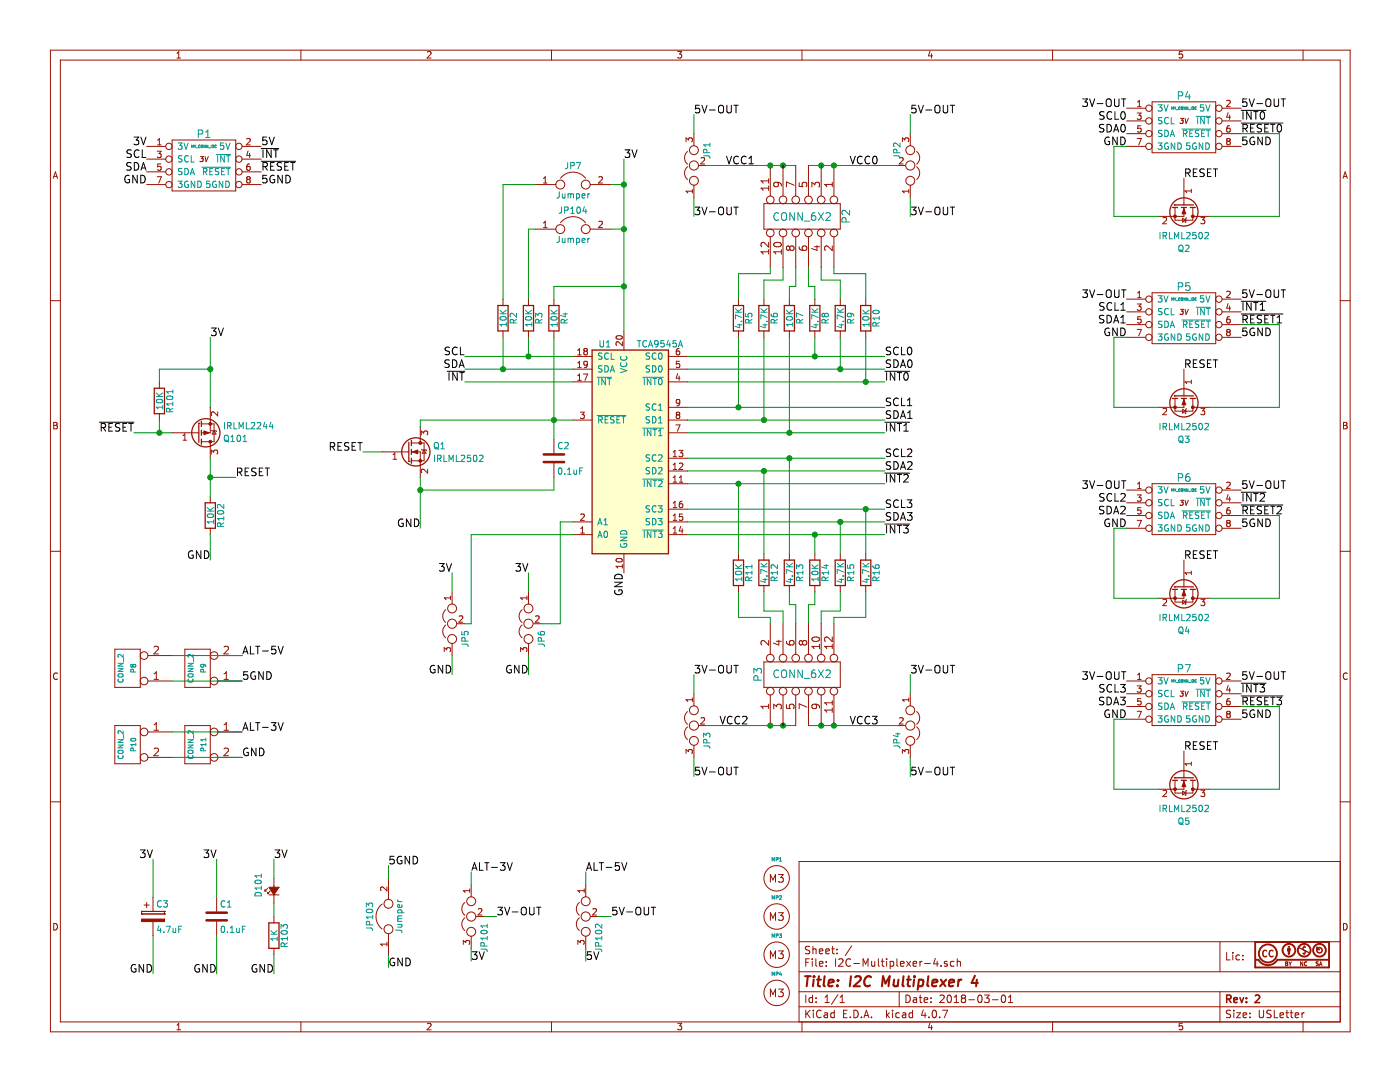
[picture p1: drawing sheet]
<svg xmlns="http://www.w3.org/2000/svg" width="279mm" height="216mm" viewBox="0 0 279 216" stroke-linecap="round" stroke-linejoin="round" font-family="sans-serif">
<g fill="none" stroke="#981200" stroke-width=".38">
<path d="M250.5 188h14.7v5h-14.7zM250.6 191.5h.5M251.1 191.5a2.21 2.21 0 0 0 3.8 0M254.9 191.5h10.2"/>
<circle cx="253" cy="190.2" r="1.8"/>
<circle cx="257.2" cy="189.6" r="1.27"/>
<circle cx="260.3" cy="189.6" r="1.27"/>
<circle cx="263.3" cy="189.6" r="1.27"/>
</g>
<g fill="none" stroke="#981200" stroke-width=".3">
<path d="M244.8 199.3h.7l.2-.2-.1-.4-.2-.1h-.6v1.5M245.2 199.3l.5 .8M246.2 199.6l.7-.2v-.3h-.4l-.3 .2 .1 .7h.6M247.5 199.1l.3 1 .4-1M248.7 199.9v.2M248.7 199.1v.2M250.5 198.7l.6-.1 .3 .4-1 1.1h1M260.4 189.7a.33 .33 0 0 1 .1 .4 .33 .33 0 0 1-.5 .1M260.5 189a.33 .33 0 0 0-.4 .1 .33 .33 0 0 0 .1 .5"/>
<circle cx="263.3" cy="189.6" r=".53"/>
</g>
<g fill="none" stroke="#981200" stroke-width=".2">
<path d="M10.1 10h259.3v195.9h-259.3zM12 12h255.5v191.9h-255.5zM35.3 11.6h.7M35.3 10.6l.4-.3v1.3M60.1 10v2M85.3 10.4l.5-.1 .2 .3-.8 1h.8M110.1 10v2M135.2 10.3h.8l-.4 .5h.3l.1 .2v.5l-.2 .1-.6-.1M160.1 10v2M185.6 10.2l-.3 1h.8M185.9 10.7v.9M210.1 10v2"/>
<path d="M236 10.3h-.6l-.1 .6 .2-.1h.4l.1 .5-.2 .3-.5-.1M260.1 10v2M10.6 35.6l.5-1.3 .4 1.3M10.7 35.2h.7M29.3 29.2h3.8M29.3 31.7h3.8M29.3 34.3h3.8M29.3 36.8h3.8M31.4 30.2h.8l-.5 .5 .4 .1v.5l-.2 .1-.5-.1M31.4 35.3h.8l-.5 1.2M31.5 28.9h.7M31.5 28l.3-.4v1.3"/>
<path d="M32.1 32.7h-.6v.6l.1-.1 .5 .1v.6l-.2 .1-.4-.1M34.3 27.9h12.7v10.2h-12.7zM40 31.2h.6l-.4 .4 .3 .1v.5l-.2 .1-.4-.1M40.9 31.2l.2 1.1 .5-1.1M48.3 29.2h3.8M48.3 31.7h3.8M48.3 34.3h3.8M48.3 36.8h3.8M49.2 27.7l.5-.1 .2 .4-.7 .9h.7M49.5 35.8l-.3-.2 .3-.3 .4 .1v.2l-.2 .2M49.5 35.8l-.3 .2 .1 .4 .2 .1h.2l.2-.2v-.4l-.2-.1M49.5 35.8h.2"/>
<path d="M49.5 30.1l-.3 .9h.8M49.8 32.7l-.3 .1-.2 .2-.1 .7 .3 .3 .4-.1v-.5l-.1-.2h-.3l-.3 .2M49.8 30.6v.8M106.7 36.8h4.2M108.5 36.5h.7M108.5 35.6l.3-.3v1.2M111.9 35.6a3.1 3.1 0 0 1 5 0M117.8 36.8h4.2M119.5 35.4l.5-.1 .2 .3-.8 .9h.8M136.9 28.3v-.8l.5 .4 .1-.3h.6l.1 .1-.1 .6M137.2 33.3a1.63 1.63 0 0 0 0 2.5M137.2 30.2a1.63 1.63 0 0 0 0 2.6"/>
<path d="M138.2 38.2h-1.3l.4 .3M138.2 37.8v.7M138.5 26.7v2.4M138.5 37v2.4M139.5 33h1.5M139.9 31.5l.5-.1 .2 .4-.8 .9h.8M153.4 35.7v.9M153.4 37.1v.9M153.4 37.5h-1.5l.4 .5M153.4 36.1h-1.5l.4 .5M153.7 33v6.1M155.1 36.4l.3 .3v.3l-.3 .3-.5-.1-.2-.5a.96 .96 0 0 1 1.5 .1v.3"/>
<path d="M156.3 33v6.1M158.5 37l-1.5-.7v1M158.8 33v6.1M159.5 36.4v.8l.7 .1-.1-.3 .1-.5 .5-.1 .3 .3-.1 .6M161.3 33v6.1M162 37.3v-.9l.6 .5 .1-.4 .2-.1h.5l.2 .3v.4l-.2 .2M163.9 33v6.1M166.1 36.8h-1.5l.4 .5M166.1 36.4v.9M166.4 33v6.1M179.1 33h1.6M179.5 31.5l.5-.1 .2 .4-.7 .9h.7"/>
<path d="M180.1 28.3v-.8l.5 .4 .1-.3h.5l.2 .1-.2 .6M181.4 37.8v.7M181.4 38.2h-1.3l.3 .3M181.7 26.7v2.4M181.7 37v2.4M182.9 33.3a1.63 1.63 0 0 1 0 2.5M182.9 30.2a1.63 1.63 0 0 1 0 2.6M224.8 21.6h3.9M224.8 24.1h3.9M224.8 26.7h3.9M224.8 29.2h3.9M227 22.6h.7l-.4 .4 .4 .1v.6l-.2 .1-.5-.1"/>
<path d="M227 27.6h.8l-.5 1.3M227 21.3h.7M227 20.4l.4-.4v1.3M227.7 25.1h-.6l-.1 .6 .2-.1 .5 .1v.5l-.2 .2-.5-.2M229.9 20.3h12.7v10.2h-12.7zM235.6 23.6h.6l-.4 .4 .3 .1v.4l-.2 .1-.4-.1M236.3 35.6v5M236.5 23.6l.2 1 .5-1M237.7 38.1h-1.2l.3 .4M237.7 37.7v.8M243.9 21.6h3.8M243.9 24.1h3.8"/>
<path d="M243.9 26.7h3.8M243.9 29.2h3.8M244.8 20.1l.5-.1 .2 .4-.8 .9h.8M245 28.2l-.2-.3 .2-.3 .5 .1v.2l-.2 .3M245 28.2l-.2 .2 .1 .4 .1 .1h.3l.2-.2v-.4l-.2-.1M245 28.2h.3M245.1 22.5l-.3 .9h.8M245.4 25.1h-.4l-.1 .3-.1 .7 .2 .3 .5-.2v-.4l-.1-.2h-.4l-.2 .2M245.4 23v.8M268 35.6l.5-1.3 .4 1.3M268.2 35.2h.6M10.1 60h1.9"/>
<path d="M100.4 59.7v1.3M105.5 59.7v1.3M106.7 45.7h4.2M108.5 45.4h.7M108.5 44.5l.3-.4v1.3M110.5 59.7v1.3M111.9 44.5a3.1 3.1 0 0 1 5 0M117.8 45.7h4.2M119.5 44.2l.5-.1 .2 .4-.8 .9h.8M147.4 59.7v1.3M152.5 40.6h15.2v5.1h-15.2zM152.5 59.7v1.3"/>
<path d="M153.4 48.4v.9l-1.1-.9-.4 .3 .1 .6M153.4 50.2h-1.5l.4 .5M153.4 49.8v.9M153.7 47.2v6.1M154.5 48.6a.89 .89 0 0 1 1.4 .3 .86 .86 0 0 1-.8 .4 .86 .86 0 0 1-.7-.6zM155.9 49.8v.9M155.9 50.2h-1.5l.4 .5M156.3 47.2v6.1M157.5 59.7v1.3M157.6 49.4l-.3-.3-.3 .3v.4l.3 .2 .3-.3M157.6 49.4l.3-.3h.3l.3 .3v.3l-.3 .3h-.3l-.3-.3M157.6 49.4v.3"/>
<path d="M158.8 47.2v6.1M159.5 49.2l.1 .5a.99 .99 0 0 0 1.4 0l-.1-.6h-.5l-.3 .3v.3l.3 .3M161.3 47.2v6.1M162.5 49.2h1.1M162.6 59.7v1.3M163 49v1l-1-.4M163.9 47.2v6.1M166.1 49.1v.9l-1.1-.9-.4 .3 .1 .6M166.4 47.2v6.1M167.7 59.7v1.3M172.8 59.7v1.3M224.8 59.7h3.9"/>
<path d="M227 58.5l.4-.4v1.3M227 59.4h.7M229.9 58.4h12.7v10.2h-12.7zM232.1 43.5l.5-.1 .2 .3-.8 1h.8M234.5 41.4v2.5h3.6v-2.5M236 43.6l.7 .3-.7 .4zM236.3 40.7v.2M236.3 41.4v1.8h-5.1M236.8 43.4l-.3 1M238.1 43.2h3.3M239.7 43.4h.7l-.4 .5 .4 .1v.5l-.2 .2-.5-.2M243.9 59.7h3.8"/>
<path d="M244.8 58.2l.5-.1 .2 .4-.8 .9h.8M267.5 60h1.9M31.8 76.2v1.3M100.4 66v1.3M105.5 66v1.3M110.5 66v1.3M114.4 76.2h3.8M114.4 73.7h3.8M114.4 71.1h3.8M115.3 73.4h.7M115.3 70.8h.7M115.3 75.9h.7"/>
<path d="M115.3 69.9l.4-.4v1.3M115.3 72.4l.4-.3v1.3M115.3 75l.4-.4v1.3M116.4 74.6h.9l-.6 1.3M116.7 70.1l-.2-.3 .2-.3 .5 .1v.2l-.2 .3M116.7 70.1l-.2 .2 .1 .4 .1 .1h.3l.2-.2v-.4l-.2-.1M116.7 70.1h.3M117.2 72.6l-.2 .3h-.3l-.2-.3 .1-.5h.4l.2 .2a.84 .84 0 0 1-.3 1.1h-.3M123 67.2a.76 .76 0 0 1 1.2 .2 .74 .74 0 0 1-1.3-.1zM124.2 68.2v.8l-.9-.8-.4 .2 .1 .5M124.5 66v3.8M133.4 76.2h3.8"/>
<path d="M133.4 73.7h3.8M133.4 71.1h3.8M135.2 74.5l-.2 1h.7M135.5 69.5l-.3 .1-.2 .2v.8l.2 .2 .4-.1 .1-.4-.2-.2-.3-.1-.2 .3M135.5 75v.9M135.6 72.1h-.6v.6l.1-.1 .5 .1v.5l-.2 .2-.4-.2M147.4 66v1.3M152.5 66v1.3M157.5 66v1.3M162.6 66v1.3M167.7 66v1.3M172.8 66v1.3"/>
<path d="M224.8 62.2h3.9M224.8 64.8h3.9M224.8 67.3h3.9M227 60.7h.7l-.4 .4 .4 .1v.6l-.2 .1-.5-.1M227 65.7h.8l-.5 1.3M227.7 63.2h-.6l-.1 .6 .2-.1 .5 .1v.5l-.2 .2-.5-.2M234.5 79.5v2.5h3.6v-2.5M235.6 61.7h.6l-.4 .4 .3 .1v.4l-.2 .1-.4-.1M236.3 79.5v1.8h-5.1M236.3 73.7v5M236.3 78.8v.2M236.5 61.7l.2 1 .5-1"/>
<path d="M237.7 76.2h-1.2l.3 .4M237.7 75.8v.8M243.9 62.2h3.8M243.9 64.8h3.8M243.9 67.3h3.8M245 66.3l-.2-.3 .2-.3 .5 .1v.2l-.2 .3M245 66.3l-.2 .2 .1 .4 .1 .1h.3l.2-.2v-.4l-.2-.1M245 66.3h.3M245.1 60.6l-.3 .9h.8M245.4 63.2h-.4l-.1 .3-.1 .7 .2 .3 .5-.2v-.4l-.1-.2h-.4l-.2 .2M245.4 61.1v.8M10.7 84.3h.5l.2 .2-.2 .4 .3 .2-.3 .5h-.5z"/>
<path d="M10.7 84.9h.5M31.8 82.5v1.3M34.3 86.4h5.1M36.5 86.9l.4-.3v1.2M36.5 87.8h.7M39.5 86.4h.2M40.2 84.6h2.5v3.5h-2.5M42 81.3v5.1h-1.8M42 88.1v3.3M42 99.1v1.2M42.2 90.6v-.8l.5 .4 .1-.3h.5l.1 .1-.1 .6M42.2 85.9l1 .2"/>
<path d="M42.7 86l.4 .6h-.8zM43.4 82.2v.8l-.9-.8-.3 .2 .1 .5M76.3 90.2h5M78.4 91.6h.8M78.4 90.7l.4-.3v1.2M81.4 90.2h.2M82.1 90.2h1.8v5M82.1 88.4h2.5v3.5h-2.5M83.9 85.1v3.3M84.1 86.8v-.8l.5 .4 .1-.3h.5l.1 .1-.1 .6M84.1 89.7l1 .2M84.6 89.8l.4 .6h-.7z"/>
<path d="M85.3 93.6v.8l-.9-.8-.3 .3 .1 .4M110.5 87.6v2.8M110.5 92.5v2.7M114.4 83.8h3.8M115.8 82.2h.8l-.4 .5 .4 .1v.6l-.2 .1-.6-.1M133.4 83.8h3.8M133.4 86.4h3.8M133.4 81.3h3.8M133.4 96.5h3.8M133.4 94h3.8M133.4 91.4h3.8M134.3 96.2h.8"/>
<path d="M134.3 90.2l.4-.3v1.2M134.3 92.8l.4-.4v1.3M134.3 95.3l.4-.4v1.3M134.3 93.7h.8M134.3 91.1h.8M134.9 84.8h.8l-.5 1.3M135.2 82.8l-.2-.3 .2-.3 .4 .1 .1 .2-.3 .3M135.2 82.8l-.2 .2v.4l.2 .1h.2l.3-.2-.1-.4-.2-.1M135.2 82.8h.2M135.5 89.9h.8l-.5 .4 .4 .1v.6l-.2 .1-.5-.1M135.6 96.2h.7M135.6 95.3l.3-.4v1.3"/>
<path d="M135.6 92.5l.4-.1 .3 .4-.8 .9h.8M135.7 80.2l-.3 .3h-.2l-.2-.3 .1-.4 .3-.1 .3 .2a.84 .84 0 0 1-.4 1.1h-.2M224.8 97.8h3.9M227 98.8h.7l-.4 .4 .4 .1v.6l-.2 .1-.5-.1M227 96.6l.4-.4v1.3M227 97.5h.7M229.9 96.5h12.7v10.2h-12.7zM232.1 81.6l.5-.1 .2 .3-.8 1h.8M235.6 99.8h.6l-.4 .4 .3 .1v.4l-.2 .1-.4-.1M236 81.7l.7 .3-.7 .4zM236.5 99.8l.2 1 .5-1M236.8 81.5l-.3 1"/>
<path d="M238.1 81.3h3.3M239.7 81.5h.7l-.4 .5 .4 .1v.5l-.2 .2-.5-.2M243.9 97.8h3.8M244.8 96.3l.5-.1 .2 .4-.8 .9h.8M245.1 98.7l-.3 .9h.8M245.4 99.2v.8M268.1 84.3h.5l.2 .2-.2 .4 .3 .2-.3 .5h-.5zM268.1 84.9h.5M10.1 110h1.9M42 105.4v1.3M89.9 118.9v.8M89.9 119.3h-1.2l.3 .4"/>
<path d="M90.2 118.1v2.4M105.2 119.3h-1.3l.3 .4M105.2 118.9v.8M105.5 118.1v2.4M114.4 106.7h3.8M114.4 104.1h3.8M115.9 106.4h.7M115.9 105.5l.4-.4v1.3M115.9 102.7l.5-.1 .2 .3-.8 .9h.8M123 111.6a.76 .76 0 0 1 1.2 .3 .74 .74 0 0 1-1.3-.2zM124.2 112.6v.8M124.2 113h-1.3l.4 .4"/>
<path d="M124.5 110.5v3.8M133.4 106.7h3.8M133.4 104.1h3.8M133.4 101.6h3.8M134.3 106.4h.8M134.3 103.8h.8M134.3 100.4l.4-.4v1.3M134.3 102.9l.4-.3v1.2M134.3 105.5l.4-.4v1.3M134.3 101.3h.8M135.8 105l-.2 .9h.7M136.1 100l-.3 .1-.2 .2v.7l.2 .3 .4-.1 .1-.5-.2-.1-.3-.1-.2 .2"/>
<path d="M136.1 105.5v.9M136.2 102.6h-.6v.5l.1-.1 .5 .1v.6l-.2 .1-.4-.1M147.4 110.5v1.3M147.4 116.8v1.3M152.5 110.5v1.3M152.5 116.8v1.3M157.5 110.5v1.3M157.5 116.8v1.3M162.6 110.5v1.3M162.6 116.8v1.3M167.7 110.5v1.3M167.7 116.8v1.3"/>
<path d="M172.8 110.5v1.3M172.8 116.8v1.3M224.8 100.3h3.9M224.8 102.9h3.9M224.8 105.4h3.9M227 103.8h.8l-.5 1.3M227.7 101.3h-.6l-.1 .6 .2-.1 .5 .1v.5l-.2 .2-.5-.2M232.1 119.7l.5-.1 .2 .3-.8 1h.8M234.5 117.6v2.5h3.6v-2.5M236 119.8l.7 .3-.7 .4zM236.3 111.8v5M236.3 116.9v.2"/>
<path d="M236.3 117.6v1.8h-5.1M236.8 119.6l-.3 1M237.7 113.9v.8M237.7 114.3h-1.2l.3 .4M238.1 119.4h3.3M239.7 119.6h.7l-.4 .5 .4 .1v.5l-.2 .2-.5-.2M243.9 100.3h3.8M243.9 102.9h3.8M243.9 105.4h3.8M245 104.4l-.2-.3 .2-.3 .5 .1v.2l-.2 .3M245 104.4l-.2 .2 .1 .4 .1 .1h.3l.2-.2v-.4l-.2-.1M245 104.4h.3"/>
<path d="M245.4 101.3h-.4l-.1 .3-.1 .7 .2 .3 .5-.2v-.4l-.1-.2h-.4l-.2 .2M267.5 110h1.9M11.5 134.4a.62 .62 0 0 0-.9 .4 .62 .62 0 0 0 .6 .8l.3-.1M22.9 129.5h5.1v7.7h-5.1zM29.5 135.9h4.8M29.5 130.8h4.8M30.7 135.6h.9M30.7 129.1l.6-.1 .3 .4-.9 1.1h.9M30.7 134.5l.5-.5v1.6M36.9 129.5h5.1v7.7h-5.1zM43.5 135.9h4.8M43.5 130.8h4.8"/>
<path d="M44.7 135.6h.9M44.7 134.5l.5-.5v1.6M44.7 129.1l.6-.1 .3 .4-.9 1.1h.9M88.7 130v-.8l.4 .5 .1-.4h.6l.1 .2-.1 .5M89 121.7a1.63 1.63 0 0 0 0 2.5M89 124.7a1.63 1.63 0 0 0 0 2.6M90.2 128.4v2.4M91.2 124.5h1.6M91.6 123l.5-.1 .3 .3-.8 1h.8M103.9 130v-.8l.5 .5 .1-.4h.5l.2 .2-.2 .5M104.2 121.7a1.63 1.63 0 0 0 0 2.5M104.2 124.7a1.63 1.63 0 0 0 0 2.6"/>
<path d="M105.5 128.4v2.4M106.5 124.5h1.5M106.9 123l.5-.1 .2 .3-.8 1h.8M138.2 139.3v.7M138.2 139.6h-1.3l.4 .4M138.5 138.4v2.4M152.5 132.1h15.2v5.1h-15.2zM153.4 127.8v1l-1.1-1-.4 .3 .1 .6M153.7 124.5v6.1M153.7 138.7v6.1M154.9 128h1M155.4 127.7v1l-1.1-.4"/>
<path d="M156.3 124.5v6.1M156.3 138.7v6.1M157 128v.4a.99 .99 0 0 0 1.5 0l-.2-.5-.5-.1-.3 .3v.3l.3 .3M158.8 124.5v6.1M158.8 138.7v6.1M160.2 128.1l-.4-.3-.3 .3 .1 .4 .2 .2 .4-.3M160.2 128.1l.2-.3h.3l.3 .3v.3l-.3 .3h-.3l-.2-.3M160.2 128.1v.3M161.3 124.5v6.1M161.3 138.7v6.1M162.1 127.3a.89 .89 0 0 1 1.5 .3 .86 .86 0 0 1-.8 .4 .86 .86 0 0 1-.8-.5zM163.6 129h-1.6l.5 .4"/>
<path d="M163.6 128.5v.9M163.9 124.5v6.1M163.9 138.7v6.1M166.1 129h-1.5l.4 .4M166.1 127.1v.9l-1.1-.9-.4 .3 .1 .6M166.1 128.5v.9M166.1 139.8v.9M166.4 124.5v6.1M166.4 138.7v6.1M181.4 139.3v.7M181.4 139.6h-1.3l.3 .4M181.7 138.4v2.4"/>
<path d="M224.8 135.9h3.9M224.8 138.4h3.9M227 136.9h.7l-.4 .4 .4 .1v.6l-.2 .1-.5-.1M227 134.7l.4-.4v1.3M227 135.6h.7M227.7 139.4h-.6l-.1 .6 .2-.1 .5 .1v.5l-.2 .2-.5-.2M229.9 134.6h12.7v10.2h-12.7zM235.6 137.9h.6l-.4 .4 .3 .1v.4l-.2 .1-.4-.1M236.5 137.9l.2 1 .5-1M243.9 135.9h3.8M243.9 138.4h3.8M244.8 134.4l.5-.1 .2 .4-.8 .9h.8"/>
<path d="M245.1 136.8l-.3 .9h.8M245.4 139.4h-.4l-.1 .3-.1 .7 .2 .3 .5-.2v-.4l-.1-.2h-.4l-.2 .2M245.4 137.3v.8M268.9 134.4a.62 .62 0 0 0-.9 .4 .62 .62 0 0 0 .6 .8l.3-.1M10.1 160h1.9M22.9 144.8h5.1v7.6h-5.1zM29.5 146h4.8M29.5 151.1h4.8M30.7 145.7h.9M30.7 149.4l.6-.1 .3 .4-.9 1.1h.9M30.7 144.6l.5-.4v1.5M36.9 144.8h5.1v7.6h-5.1z"/>
<path d="M43.5 146h4.8M43.5 151.1h4.8M44.7 144.6l.5-.4v1.5M44.7 149.4l.6-.1 .3 .4-.9 1.1h.9M44.7 145.7h.9M136.9 150.3v-.7l.5 .4 .1-.4h.6l.1 .2-.1 .5M137.2 142a1.63 1.63 0 0 0 0 2.5M137.2 145a1.63 1.63 0 0 0 0 2.6M138.5 148.7v2.4M139.5 144.8h1.5M139.9 143.3l.5-.1 .2 .4-.8 .9h.8M153.4 140.9h-1.5l.4 .5"/>
<path d="M153.4 140.5v.9M154.4 141.5v-1l.6 .5 .1-.3 .2-.2 .5 .1 .1 .2v.4l-.1 .3M157 140.6v.7l.7 .1-.2-.2 .1-.5 .6-.2 .3 .3-.2 .6M161 141.1l-1.5-.7v1.1M162.7 140.5l.3 .3v.3l-.3 .3-.5-.1-.2-.5a.96 .96 0 0 1 1.6 .1v.3M166.1 141.2v.9M166.1 141.7h-1.5l.4 .4M166.1 140.2h-1.5l.4 .5M179.1 144.8h1.6M179.5 143.3l.5-.1 .2 .4-.7 .9h.7M180.1 150.3v-.7l.5 .4 .1-.4h.5l.2 .2-.2 .5M181.7 148.7v2.4"/>
<path d="M182.9 142a1.63 1.63 0 0 1 0 2.5M182.9 145a1.63 1.63 0 0 1 0 2.6M224.8 141h3.9M224.8 143.5h3.9M227 141.9h.8l-.5 1.3M232.1 157.8l.5-.1 .2 .3-.8 1h.8M234.5 155.7v2.5h3.6v-2.5M236 157.9l.7 .3-.7 .4zM236.3 149.9v5M236.3 155v.2M236.3 155.7v1.8h-5.1M236.8 157.7l-.3 1"/>
<path d="M237.7 152.4h-1.2l.3 .4M237.7 152v.8M238.1 157.5h3.3M239.7 157.7h.7l-.4 .5 .4 .1v.5l-.2 .2-.5-.2M243.9 141h3.8M243.9 143.5h3.8M245 142.5l-.2 .2 .1 .4 .1 .1h.3l.2-.2v-.4l-.2-.1M245 142.5l-.2-.3 .2-.3 .5 .1v.2l-.2 .3M245 142.5h.3M267.5 160h1.9M30.5 179.1v2.8M43.2 179.1v2.8"/>
<path d="M52.9 177.5v.3M52.9 177.8h.2M53.4 178.1v.2M53.4 178.3h.3M53.4 177.3l-.5 .5M53.7 178.6h2M53.9 177.8l-.5 .5M54.7 175.3v5M77.2 177v.8l-.9-.8-.3 .2 .1 .5M77.5 175.3v4.2M93.7 177.4v.7M93.7 177.7h-1.2l.3 .4"/>
<path d="M94 176.5v2.4M116.6 177.4v.7M116.6 177.7h-1.3l.4 .4M116.9 176.5v2.4M153.8 176v-1.5l.5 1.1 .5-1.1v1.5M155.4 174.5h.9l-.5 .6 .4 .1 .1 .2-.1 .5-.2 .1h-.4l-.2-.1M267.5 171.9h-108v32M10.7 184.3a.65 .65 0 0 1 .8 .6 .65 .65 0 0 1-.8 .7zM28.3 181.9h.1M28.3 182.4h.1M28.3 181.9v.5M28.3 182.4h4.5"/>
<path d="M28.3 181.9h4.5M28.8 180.6h1M29.3 180.1v1M30.5 183.9v2.8M32.8 182.4h.1M32.8 181.9h.1M32.8 181.9v.5M43.2 183.9v2.8M54.7 182.9v1.2M54.7 189.2v1.3M76.3 180.4a3.1 3.1 0 0 0 0 5M77.2 188v.7"/>
<path d="M77.2 188.4h-1.2l.3 .3M77.5 186.3v4.2M92.5 188.4v-.7l.4 .4 .1-.4h.6l.1 .2-.1 .5M92.8 180.1a1.63 1.63 0 0 0 0 2.5M92.8 183.1a1.63 1.63 0 0 0 0 2.6M94 186.8v2.4M95.1 182.9h1.5M95.5 181.4l.4-.1 .3 .4-.8 .9h.8M115.3 188.4v-.7l.5 .4 .1-.4h.6l.1 .2-.1 .5M115.6 180.1a1.63 1.63 0 0 0 0 2.5M115.6 183.1a1.63 1.63 0 0 0 0 2.6M116.9 186.8v2.4"/>
<path d="M117.9 182.9h1.5M118.3 181.4l.5-.1 .2 .4-.8 .9h.8M153.8 183.6v-1.5l.5 1.1 .5-1.1v1.5M153.8 191.3v-1.6l.5 1.1 .5-1.1v1.6M153.8 198.9v-1.5l.5 1.1 .5-1.1v1.5M155.4 182.1h.9l-.5 .6 .4 .1 .1 .2-.1 .5-.2 .1h-.4l-.2-.1M155.4 189.7h.9l-.5 .6 .4 .1 .1 .2-.1 .5-.2 .2h-.4l-.2-.2M155.4 197.4h.9l-.5 .5 .4 .1 .1 .2-.1 .5-.2 .2h-.4l-.2-.2M159.5 197.9h108M159.5 193.9h108M159.5 187.9h108M160.8 198.6v1.5"/>
<path d="M160.8 192h.5M161.5 191.3h-.7v1.5M161.6 188.9l-.6-.1-.3 .3 .1 .3 .7 .4v.4l-.2 .1-.6-.1M162.1 191.3v.2M162.1 191.8v1M162.2 199.1h-.5l-.3 .2 .1 .6 .2 .2 .5-.1M162.2 198.6v1.5M162.2 189.5l.2-.2 .4 .1 .1 .9M162.2 188.8v1.5M162.8 191.3v1.3l.2 .2M162.9 199.9v.2M162.9 199.1v.2"/>
<path d="M163.5 189.8l.7-.1v-.3l-.5-.1-.2 .2 .1 .7h.6M163.5 192.3l.7-.1v-.3l-.4-.1-.3 .2 .1 .7h.6M164.6 199l.5-.4v1.5M164.8 189.8l.7-.1v-.3l-.5-.1-.2 .2 .1 .7h.6M164.9 191.9v.1M164.9 192.7v.1M166 189.3h.5M166.2 188.8v1.3l.3 .2M166.8 191.3v1.5M167 190.2v.1M167 189.4v.1M167.2 198.5l-1.3 1.9"/>
<path d="M167.4 191.5l.6-.2 .3 .4-1 1.1h1M167.6 199l.5-.4v1.5M169.8 191.5a.71 .71 0 0 0-1 .5 .71 .71 0 0 0 .7 .8l.3-.1M170 188.7l-1.3 2M170.4 192.3h1.1M172.2 192.8v-1.5l.6 1.1 .4-1.1v1.5M173.9 191.8l.1 .9 .4 .1 .2-.1M174.6 191.8v1M175.3 191.3v1.3l.2 .2M175.9 191.8h.5M176.1 191.3v1.3l.3 .2M176.9 191.3v.2"/>
<path d="M176.9 191.8v1M177.7 191.9l.4-.1 .3 .3-.2 .6h-.5M177.7 191.8v1.5M179 191.3v1.3l.2 .2M179.5 197.9v3M179.7 192.3l.7-.1v-.3l-.5-.1-.2 .2 .1 .7h.6M180.8 198.6a.76 .76 0 0 1 .9 .7 .76 .76 0 0 1-.9 .8zM180.9 191.8l.8 1M181.7 191.8l-.8 1M182.2 192.3l.7-.1v-.3l-.4-.1-.3 .2 .1 .7h.6M182.3 199.1h.6v1M182.9 199.4l-.4 .1-.3 .2 .3 .4 .4-.1"/>
<path d="M183.4 199.1h.6M183.6 191.8v1M183.6 198.6v1.2l.4 .3M184 191.8l-.4 .3M184.4 199.6l.7-.2v-.3h-.4l-.3 .2 .1 .7h.6M184.5 192.3h1.2M185.8 199.9v.2M185.8 199.1v.2M186.7 191.2l-.4 1.1h1M187 191.8v1M187.6 198.7l.6-.1 .2 .4-.9 1.1h.9M187.8 192.7v.1"/>
<path d="M189 191.9a.37 .37 0 0 0-.6 .1l.1 .3 .5 .1 .1 .1-.2 .3-.5-.1M189.2 198.7l.2-.1a.8 .8 0 0 1 .5 .7 .8 .8 0 0 1-.5 .8l-.2-.2-.2-.4zM190.4 191.9l-.5-.1-.2 .3v.6l.2 .1 .5-.1M190.4 199l.5-.4v1.5M191 191.9l.2-.1 .4 .1 .1 .9M191 191.3v1.5M192.1 199.2l-.2-.3 .2-.3h.3l.3 .2-.3 .4M192.1 199.2l-.2 .3v.3l.2 .3h.3l.3-.3v-.3l-.3-.3M192.1 199.2h.3M193.4 199.5h1.1M195.3 198.7l.2-.1a.8 .8 0 0 1 .5 .7 .8 .8 0 0 1-.5 .8l-.2-.2-.2-.4zM196.5 198.6h.9l-.5 .5 .4 .2v.6l-.2 .2-.6-.2"/>
<path d="M198 199.5h1.2M200 198.7l.2-.1a.8 .8 0 0 1 .5 .7 .8 .8 0 0 1-.5 .8l-.2-.2-.2-.4zM201.2 199l.5-.4v1.5M243.5 187.9v6M243.5 197.9v6M244.8 190v1.5h.7M246 190v.2M246 190.6v.9M247.4 190.6h-.5l-.2 .2v.6l.2 .1h.5M248 191.4v.1M248 190.6v.2M256.6 191.9l.4 .1-.2 .3 .2 .1-.1 .3h-.3z"/>
<path d="M256.6 192.3h.2M257.1 188.8h.3v.2h-.3zM257.2 191.9l.3 .4M257.5 192.3v.4M257.7 191.9l-.2 .4M260 191.9v.8l-.4-.8v.8M260.8 192a.34 .34 0 0 0-.5 .3 .34 .34 0 0 0 .5 .3M263.1 191.9l-.4 .1v.2a.31 .31 0 0 1 .3 .4h-.3M263.3 192.7l.3-.8 .2 .8M263.4 192.5h.4M268.1 184.3a.65 .65 0 0 1 .8 .6 .65 .65 0 0 1-.8 .7zM35.3 204.5l.4-.3v1.3"/>
<path d="M35.3 205.5h.7M60.1 203.9v2M85.3 204.3l.5-.1 .2 .3-.8 1h.8M110.1 203.9v2M135.2 204.2h.8l-.4 .5h.3l.1 .2v.5l-.2 .1-.6-.1M159.5 200.9h108M160.1 203.9v2M160.8 201.6v1.5M161 202.2l.7 .9M161.7 201.6l-.9 .8M162.3 201.6v.1M162.3 202.1v1"/>
<path d="M163.9 201.7a.71 .71 0 0 0-1 .5 .71 .71 0 0 0 .7 .9l.3-.2M164.5 202.2h.6l.1 .9M164.6 200.1h.9M165.2 202.4l-.5 .1-.3 .2 .3 .4 .5-.1M166.5 202.2l-.4-.1-.3 .3 .1 .5 .2 .2 .4-.1M166.5 201.6v1.5M167.6 200.1h.9M168.4 202.3h.5M169.1 201.6h-.7v1.5h.7M169.7 202.9v.2M170.4 201.6a.76 .76 0 0 1 .9 .7 .76 .76 0 0 1-.9 .8zM171.9 202.9v.2"/>
<path d="M172.4 203.1l.5-1.5 .5 1.5M172.5 202.6h.8M173.9 202.9v.2M176.9 201.6v1.5M177.1 202.5l.4 .6M177.5 202.1l-.6 .5M178.1 201.6v.1M178.1 202.1v1M179.5 202.2l-.4-.1-.3 .3v.5l.3 .2 .4-.1M180.1 202.2h.6l.1 .9M180.8 202.4l-.5 .1-.2 .2 .2 .4 .5-.1M182.1 202.2l-.4-.1-.3 .3 .1 .5 .2 .2 .4-.1"/>
<path d="M182.1 201.6v1.5M184.3 201.5l-.4 1.1h.9M184.6 202.1v1M185.4 202.9v.2M185.6 204.1l-.3 1h.8M185.9 204.6v.9M186.2 201.7l.2-.1a.8 .8 0 0 1 .5 .7 .8 .8 0 0 1-.5 .8l-.2-.2-.2-.4zM187.5 202.9v.2M188.1 201.6h1l-.7 1.5M190.4 200.1h.9M201.2 200.1h.9M210.1 203.9v2"/>
<path d="M236 204.2h-.6l-.1 .6 .2-.1h.4l.1 .5-.2 .3-.5-.1M245.6 201.7l-.6-.1-.3 .3 .1 .3 .7 .3v.4l-.2 .2-.6-.1M246.2 201.6v.1M246.2 202.1v1M246.8 202.1h.8l-.8 1h.8M248.1 202.6l.7-.2-.1-.2-.4-.1-.2 .2 .1 .7h.5M249.5 202.9v.2M249.5 202.2v.1M251.3 201.6v1.2l.3 .3h.3l.3-.3v-1.2M253.7 201.7l-.6-.1-.3 .3 .1 .3 .7 .3v.4l-.2 .2-.6-.1M254.3 201.6v1.5h.7M255.5 202.6l.7-.2-.1-.2-.4-.1-.2 .2v.7h.6"/>
<path d="M256.6 202.1h.6M256.8 201.6v1.3l.4 .2M257.5 202.1h.5M257.7 201.6v1.3l.3 .2M258.5 202.6l.7-.2-.1-.2-.4-.1-.2 .2 .1 .7h.5M259.8 202.1v1M260.1 203.9v2M260.3 202.1l-.5 .3"/>
<circle cx="33.7" cy="36.8" r=".64"/>
<circle cx="33.7" cy="29.2" r=".64"/>
<circle cx="33.7" cy="34.3" r=".64"/>
<circle cx="33.7" cy="31.8" r=".64"/>
<circle cx="47.7" cy="29.2" r=".64"/>
<circle cx="47.7" cy="34.3" r=".64"/>
<circle cx="47.7" cy="31.8" r=".64"/>
<circle cx="47.7" cy="36.8" r=".64"/>
<circle cx="111.8" cy="36.8" r=".89"/>
<circle cx="116.9" cy="36.8" r=".89"/>
<circle cx="138.5" cy="36.1" r=".89"/>
<circle cx="138.5" cy="30" r=".89"/>
<circle cx="138.5" cy="33" r=".91"/>
<circle cx="153.7" cy="39.9" r=".76"/>
<circle cx="156.3" cy="39.9" r=".76"/>
<circle cx="158.8" cy="39.9" r=".76"/>
<circle cx="161.3" cy="39.9" r=".76"/>
<circle cx="163.9" cy="39.9" r=".76"/>
<circle cx="166.4" cy="39.9" r=".76"/>
<circle cx="181.7" cy="36.1" r=".89"/>
<circle cx="181.7" cy="30" r=".89"/>
<circle cx="181.7" cy="33" r=".91"/>
<circle cx="229.3" cy="21.6" r=".64"/>
<circle cx="229.3" cy="24.1" r=".64"/>
<circle cx="229.3" cy="29.2" r=".64"/>
<circle cx="229.3" cy="26.7" r=".64"/>
<circle cx="243.3" cy="21.6" r=".64"/>
<circle cx="243.3" cy="24.1" r=".64"/>
<circle cx="243.3" cy="26.7" r=".64"/>
<circle cx="243.3" cy="29.2" r=".64"/>
<circle cx="111.8" cy="45.7" r=".89"/>
<circle cx="116.9" cy="45.7" r=".89"/>
<circle cx="153.7" cy="46.5" r=".76"/>
<circle cx="156.3" cy="46.5" r=".76"/>
<circle cx="158.8" cy="46.5" r=".76"/>
<circle cx="161.3" cy="46.5" r=".76"/>
<circle cx="163.9" cy="46.5" r=".76"/>
<circle cx="166.4" cy="46.5" r=".76"/>
<circle cx="229.3" cy="59.7" r=".64"/>
<circle cx="243.3" cy="59.7" r=".64"/>
<circle cx="229.3" cy="67.3" r=".64"/>
<circle cx="229.3" cy="62.2" r=".64"/>
<circle cx="229.3" cy="64.8" r=".64"/>
<circle cx="243.3" cy="67.3" r=".64"/>
<circle cx="243.3" cy="62.2" r=".64"/>
<circle cx="243.3" cy="64.8" r=".64"/>
<circle cx="229.3" cy="97.8" r=".64"/>
<circle cx="243.3" cy="97.8" r=".64"/>
<circle cx="229.3" cy="105.4" r=".64"/>
<circle cx="229.3" cy="100.3" r=".64"/>
<circle cx="229.3" cy="102.9" r=".64"/>
<circle cx="243.3" cy="105.4" r=".64"/>
<circle cx="243.3" cy="102.9" r=".64"/>
<circle cx="243.3" cy="100.3" r=".64"/>
<circle cx="28.8" cy="135.9" r=".76"/>
<circle cx="28.8" cy="130.8" r=".76"/>
<circle cx="42.7" cy="135.9" r=".76"/>
<circle cx="42.7" cy="130.8" r=".76"/>
<circle cx="90.2" cy="127.5" r=".89"/>
<circle cx="90.2" cy="121.4" r=".89"/>
<circle cx="90.2" cy="124.5" r=".91"/>
<circle cx="105.5" cy="127.5" r=".89"/>
<circle cx="105.5" cy="121.4" r=".89"/>
<circle cx="105.5" cy="124.5" r=".91"/>
<circle cx="153.7" cy="131.3" r=".76"/>
<circle cx="153.7" cy="137.9" r=".76"/>
<circle cx="156.3" cy="137.9" r=".76"/>
<circle cx="156.3" cy="131.3" r=".76"/>
<circle cx="158.8" cy="137.9" r=".76"/>
<circle cx="158.8" cy="131.3" r=".76"/>
<circle cx="161.3" cy="137.9" r=".76"/>
<circle cx="161.3" cy="131.3" r=".76"/>
<circle cx="163.9" cy="137.9" r=".76"/>
<circle cx="163.9" cy="131.3" r=".76"/>
<circle cx="166.4" cy="137.9" r=".76"/>
<circle cx="166.4" cy="131.3" r=".76"/>
<circle cx="229.3" cy="138.4" r=".64"/>
<circle cx="229.3" cy="135.9" r=".64"/>
<circle cx="243.3" cy="138.4" r=".64"/>
<circle cx="243.3" cy="135.9" r=".64"/>
<circle cx="28.8" cy="151.1" r=".76"/>
<circle cx="28.8" cy="146.1" r=".76"/>
<circle cx="42.7" cy="151.1" r=".76"/>
<circle cx="42.7" cy="146.1" r=".76"/>
<circle cx="138.5" cy="147.8" r=".89"/>
<circle cx="138.5" cy="141.7" r=".89"/>
<circle cx="138.5" cy="144.8" r=".91"/>
<circle cx="181.7" cy="141.7" r=".89"/>
<circle cx="181.7" cy="147.8" r=".89"/>
<circle cx="181.7" cy="144.8" r=".91"/>
<circle cx="229.3" cy="141" r=".64"/>
<circle cx="229.3" cy="143.5" r=".64"/>
<circle cx="243.3" cy="143.5" r=".64"/>
<circle cx="243.3" cy="141" r=".64"/>
<circle cx="94" cy="179.8" r=".89"/>
<circle cx="116.9" cy="179.8" r=".89"/>
<circle cx="155" cy="175.3" r="2.54"/>
<circle cx="77.5" cy="180.3" r=".89"/>
<circle cx="77.5" cy="185.4" r=".89"/>
<circle cx="94" cy="185.9" r=".89"/>
<circle cx="94" cy="182.9" r=".91"/>
<circle cx="116.9" cy="185.9" r=".89"/>
<circle cx="116.9" cy="182.9" r=".91"/>
<circle cx="155" cy="198.1" r="2.54"/>
<circle cx="155" cy="182.9" r="2.54"/>
<circle cx="155" cy="190.5" r="2.54"/>
</g>
<g fill="none" stroke="#981200" stroke-width=".25">
<path d="M234 41.4h1M234.4 40.9h.1M234.4 40.9h3.8M235.8 41.4h1M237.5 41.4h1.1M30.8 77.5h2v5h-2zM99.4 61h2v5h-2zM104.5 61h2v5h-2zM109.5 61h2.1v5h-2.1zM118.2 69.8h15.2v40.7h-15.2zM146.4 61h2v5h-2zM151.4 61h2.1v5h-2.1z"/>
<path d="M156.5 61h2.1v5h-2.1zM161.6 61h2v5h-2zM166.7 61h2v5h-2zM171.8 61h2v5h-2zM234 79.5h1M234.4 79h.1M234.4 79h3.8M235.8 79.5h1M237.5 79.5h1.1M39.7 84.5h.1M39.7 84.5v3.8M40.2 84.1v1"/>
<path d="M40.2 85.9v1M40.2 87.6v1M81.6 92.1h.1M81.6 88.3v3.8M82.1 87.9v1M82.1 89.7v1M82.1 91.4v1.1M41 100.3h2v5.1h-2zM146.4 111.8h2v5h-2zM151.4 111.8h2.1v5h-2.1zM156.5 111.8h2.1v5h-2.1zM161.6 111.8h2v5h-2z"/>
<path d="M166.7 111.8h2v5h-2zM171.8 111.8h2v5h-2zM234 117.6h1M234.4 117.1h.1M234.4 117.1h3.8M235.8 117.6h1M237.5 117.6h1.1M234 155.7h1M234.4 155.2h.1M234.4 155.2h3.8M235.8 155.7h1M237.5 155.7h1.1"/>
<path d="M53.7 184.1h2v5.1h-2zM252.8 189.7a.61 .61 0 0 0-.8 .5 .61 .61 0 0 0 .6 .7l.2-.1M254.1 189.7a.61 .61 0 0 0-.9 .5 .61 .61 0 0 0 .6 .7l.3-.1M259.3 189.1l2 1M260.3 188.7v.3M260.3 190.4v.1M262.8 189l.5 .5h-.5z"/>
<circle cx="236.3" cy="42.3" r="2.82"/>
<circle cx="41.1" cy="86.4" r="2.82"/>
<circle cx="83" cy="90.2" r="2.82"/>
<circle cx="236.3" cy="80.4" r="2.82"/>
<circle cx="236.3" cy="118.5" r="2.82"/>
<circle cx="236.3" cy="156.6" r="2.82"/>
</g>
<g fill="#981200" stroke="#981200" stroke-width=".2">
<path d="M82.4 90.2l1-.4v.8z"/>
<path d="M236.3 41.7l.4 1h-.8z"/>
<path d="M236.3 79.8l.4 1h-.8z"/>
<path d="M236.3 117.9l.4 1h-.8z"/>
<path d="M236.3 156l.4 1h-.8z"/>
<path d="M40.7 86l1 .4-1 .3z"/>
<path d="M53.7 177h2l-1 1.6z"/>
<path d="M257 189.2h.5v.5h-.5z" fill-rule="evenodd"/>
<path d="M257.1 189.7h.3v.7h-.3z" fill-rule="evenodd"/>
<path d="M28.3 183.4h4.5v.5h-4.5z" fill-rule="evenodd"/>
<circle cx="83.9" cy="91.9" r=".28"/>
<circle cx="83.9" cy="88.4" r=".28"/>
<circle cx="234.5" cy="43.2" r=".28"/>
<circle cx="238.1" cy="43.2" r=".28"/>
<circle cx="234.5" cy="81.3" r=".28"/>
<circle cx="238.1" cy="81.3" r=".28"/>
<circle cx="234.5" cy="119.4" r=".28"/>
<circle cx="238.1" cy="119.4" r=".28"/>
<circle cx="234.5" cy="157.5" r=".28"/>
<circle cx="238.1" cy="157.5" r=".28"/>
<circle cx="42" cy="84.6" r=".28"/>
<circle cx="42" cy="88.1" r=".28"/>
</g>
<path d="M118.2 69.8h15.2v40.7h-15.2z" fill-rule="evenodd" fill="#fffecd" stroke="#fffecd" stroke-width=".25"/>
<g fill="none" stroke="#009596" stroke-width=".2">
<path d="M235.2 19.1l.7-.1 .1-.2v-.3l-.3-.2h-.5v1.5M237 18.2l-.4 1.1h1M237.3 18.8v1M35.5 28.5h.8l-.4 .5 .4 .1v.6l-.2 .1-.6-.1M35.5 36.1h.8l-.4 .5 .4 .1v.6l-.2 .1-.6-.1M36.3 31.1h-.5l-.2 .2 .1 .3 .6 .3v.3l-.2 .1h-.5M36.3 33.7h-.6v.4l.5 .2 .1 .3-.2 .3-.5-.1M36.7 28.5l.4 1.3 .4-1.3M36.9 33.6a.64 .64 0 0 1 .7 .6 .64 .64 0 0 1-.7 .7zM37.5 36.2a.59 .59 0 0 0-.7 .6 .59 .59 0 0 0 .7 .5l.1-.4h-.2M37.6 31.2a.61 .61 0 0 0-.8 .4 .61 .61 0 0 0 .6 .7l.2-.1M38 34.9l.4-1.3 .4 1.3"/>
<path d="M38.1 34.5h.6M38.2 31.1v1.2h.6M38.3 29.5v-.5l.1 .3 .2-.3v.5M38.8 29l.1 .2M38.9 36.1v1.3l-.7-1.3v1.3M38.9 29.2v.3M39.1 29l-.2 .2M39.1 29.5h.4M39.5 36.1a.64 .64 0 0 1 .7 .7 .64 .64 0 0 1-.7 .6zM39.6 26.7h.7l.2-.3-.1-.3-.2-.2h-.6v1.6M39.9 29a.23 .23 0 0 0-.3 .2 .23 .23 0 0 0 .3 .2M39.9 29h.1"/>
<path d="M39.9 29.4h.1M40.3 33.4h5.7M40.6 34.3l.6-.1 .1-.5-.7-.1v1.3M40.9 34.3l.4 .6M41 29v.5l-.3-.5v.5M41 27.5h.9M41 26.4l.5-.5v1.6M41.5 29v.5l-.3-.5v.5M41.6 29.5h.4M41.9 34.2h.4M41.9 36.1h-.6l-.1 .6 .2-.1 .5 .1v.6l-.2 .1-.5-.1M42.1 29v.5"/>
<path d="M42.5 33.6h-.6v1.3h.6M42.6 29h-.2M42.6 29h.1M42.6 29l-.3 .5h.4M43.1 30.8h2.9M43.1 36.2a.59 .59 0 0 0-.7 .6 .59 .59 0 0 0 .7 .5l.1-.4h-.2M43.1 29a.23 .23 0 0 0-.2 .2 .23 .23 0 0 0 .2 .2M43.1 29h.1M43.2 29.4h-.1M43.4 31.1v1.2M43.7 33.7h-.7v.4l.5 .2 .2 .3-.3 .3-.4-.1M44.2 34.2h.5"/>
<path d="M44.5 36.1v1.3l-.8-1.3v1.3M44.6 28.5h-.6v.6l.2-.1 .4 .1v.6l-.1 .1-.5-.1M44.8 31.1v1.2l-.8-1.2v1.2M44.8 33.6h-.6v1.3h.6M45.1 36.1a.64 .64 0 0 1 .7 .7 .64 .64 0 0 1-.7 .6zM45.1 28.5l.4 1.3 .4-1.3M45.2 31.1h.7M45.2 33.6h.7M45.5 31.1v1.2M45.5 33.6v1.3M111.6 38.3v1l-.5 .2M112.2 38.7l.1 .7 .3 .1 .2-.1"/>
<path d="M112.8 38.7v.8M113.3 32.4l-.1 1.1-.4 .2M113.4 38.7v.8M113.4 38.8l.3-.1 .2 .1M113.9 33.1l.6-.1 .1-.5-.7-.1v1.3M113.9 38.8v.7M113.9 38.8l.2-.1h.3l.1 .8M115 32.4h.9l-.6 1.3M115.1 38.7v1.2M115.1 38.7h.3l.3 .2-.1 .5h-.5M116.2 39.1l.5-.1v-.3h-.4l-.1 .1v.6h.5M117.3 38.7v.8"/>
<path d="M117.7 38.7l-.4 .2M140.4 31.1h1.1l.2 .5M141.1 30.5l-.1-.6-.5-.1-.1 .7h1.3M141.7 28.5v.8M141.7 28.9h-1.3l.4 .4M178.3 31.1h1.1l.2 .5M179 30.5l-.1-.6-.5-.1-.1 .7h1.3M179.6 28.5v.8l-.9-.8-.4 .3 .1 .5M231.1 28.5h.8l-.4 .5 .4 .1v.6l-.2 .1-.6-.1M231.1 20.9h.8l-.4 .5 .4 .1v.5l-.2 .2-.6-.2M231.9 23.5h-.7v.4l.6 .3 .1 .3-.2 .2-.5-.1M231.9 26l-.7 .1v.4l.6 .2 .1 .3-.2 .3-.5-.1"/>
<path d="M232.3 20.9l.4 1.3 .4-1.3M232.5 26a.64 .64 0 0 1 .7 .6 .64 .64 0 0 1-.7 .7zM233.1 28.6a.59 .59 0 0 0-.7 .5 .59 .59 0 0 0 .7 .6l.1-.5h-.3M233.2 23.5a.61 .61 0 0 0-.8 .5 .61 .61 0 0 0 .5 .7l.3-.1M233.6 27.3l.4-1.3 .4 1.3M233.7 26.9h.6M233.7 23.4v1.3h.6M233.8 21.8v-.5l.2 .4 .2-.4v.5M234.3 21.3l.2 .3M234.4 28.5v1.3l-.7-1.3v1.3M234.5 21.6v.2M234.7 21.3l-.2 .3"/>
<path d="M234.7 21.9h.4M235.1 28.5a.64 .64 0 0 1 .7 .7 .64 .64 0 0 1-.7 .6zM235.5 21.8h.1M235.5 21.4a.23 .23 0 0 0-.3 .2 .23 .23 0 0 0 .3 .2M235.9 25.8h5.7M236.2 26.6h.6v-.5l-.6-.1v1.3M236.5 26.6l.4 .7M236.6 21.3v.5l-.3-.5v.5M237.1 21.3v.5l-.3-.5v.5M237.2 21.9h.4M237.4 28.5h-.6v.6l.2-.1 .4 .1v.6l-.1 .1-.5-.1M237.4 26.6h.5"/>
<path d="M237.7 21.3v.5M238 21.4l.1-.1 .1 .2-.3 .3h.3M238.1 26h-.7v1.3h.7M238.7 28.6a.59 .59 0 0 0-.7 .5 .59 .59 0 0 0 .7 .6l.1-.5h-.3M238.7 23.2h2.9M238.7 21.4a.23 .23 0 0 0-.3 .2 .23 .23 0 0 0 .3 .2M238.7 21.8h.1M239 23.4v1.3M239.2 26l-.6 .1v.4l.5 .2 .1 .3-.2 .3-.5-.1M239.8 26.6h.4M240 28.5v1.3l-.7-1.3v1.3M240.2 20.9h-.6v.6l.1-.1 .5 .1v.5l-.2 .2-.4-.2"/>
<path d="M240.3 23.4v1.3l-.7-1.3v1.3M240.4 26h-.6v1.3h.6M240.6 28.5a.64 .64 0 0 1 .8 .7 .64 .64 0 0 1-.8 .6zM240.6 20.9l.5 1.3 .4-1.3M240.8 23.4h.7M240.8 26h.7M241.1 23.4v1.3M241.1 26v1.3M111.6 47.1v1.1l-.5 .2M112.1 41.3l-.1 1.1-.4 .2M112.2 47.5l.1 .8 .3 .1 .2-.1M112.7 42l.6-.1v-.5l-.6-.1v1.3"/>
<path d="M112.8 47.5v.9M113.4 47.7l.3-.2 .2 .2M113.4 47.5v.9M113.9 42.6h.7M113.9 41.7l.4-.4v1.3M113.9 47.7l.2-.2 .3 .1 .1 .8M113.9 47.7v.7M115.1 47.6l.3-.1 .3 .3-.1 .5h-.5M115.1 47.5v1.3M115.2 41.4l.2-.1a.67 .67 0 0 1 .4 .6 .67 .67 0 0 1-.4 .7l-.3-.5zM116.2 48l.5-.1v-.3l-.4-.1-.1 .2v.6h.5M116.6 41.2l-.3 .9h.8"/>
<path d="M116.9 41.7v.9M117.3 47.5v.9M117.7 47.5l-.4 .3M155.4 42.6a.72 .72 0 0 0-1 .5 .72 .72 0 0 0 .7 .9l.3-.2M156.2 42.5a.5 .5 0 0 1 .5 0 .5 .5 0 0 1 .3 .5l-.1 .8a.53 .53 0 0 1-.6 .2 .53 .53 0 0 1-.3-.5v-.5zM158.5 42.4v1.6l-.9-1.6v1.6M160.1 42.4v1.6l-.9-1.6v1.6M160.5 44.1h1.2M162.7 42.4l-.5 .1a.99 .99 0 0 0 0 1.5l.5-.2 .1-.5-.3-.3h-.3l-.3 .3M163.3 42.4l1 1.6M164.3 42.4l-1 1.6M164.8 42.6l.6-.2 .3 .5-.9 1.1h.9"/>
<path d="M168.8 44.3v-.7l-.3-.2-.3 .1-.2 .2v.6h1.6M169.6 42v.9l-1.1-.9-.5 .3 .2 .5M231.1 59h.8l-.4 .5 .4 .1v.5l-.2 .2-.6-.2M231.5 46.4v1.3M232.1 47h.6l.1-.5-.7-.1v1.3M232.3 59l.4 1.3 .4-1.3M232.4 47l.4 .7M233.4 46.4v1.3h.6M233.8 59.9v-.5l.2 .4 .2-.4v.5M234.3 59.4l.2 .3M234.4 47.7v-1.3l.4 .9 .4-.9v1.3M234.5 59.7v.2"/>
<path d="M234.7 59.4l-.2 .3M234.7 60h.4M235.2 57.2l.7-.1 .1-.2v-.3l-.3-.2h-.5v1.5M235.3 49.1l.2-.2 .4 .1a.83 .83 0 0 1-.1 1.2 .44 .44 0 0 1-.5-.4zM235.5 59.5a.23 .23 0 0 0-.3 .2 .23 .23 0 0 0 .3 .2M235.5 59.5h.1M235.5 49.9l.4 .2M235.8 46.4v1.3h.7M235.9 50.1l.2 .2M236.6 59.4v.5l-.3-.5v.5M236.6 49l.5-.1 .2 .4-.8 .9h.8M236.8 46.5l.5-.1 .2 .3-.8 1h.8"/>
<path d="M237.1 59.4v.5l-.3-.5v.5M237.2 60h.4M237.4 56.4h-.7l-.1 .7 .2-.1 .5 .1 .2 .6-.3 .2-.6-.1M237.7 59.4v.5M238.2 59.5h-.2M238.2 59.5h.1M238.2 59.5l-.3 .4h.3M238.7 46.4h-.6l-.1 .6 .2-.1 .5 .1v.5l-.2 .2-.5-.2M238.7 59.5a.23 .23 0 0 0-.3 .2 .23 .23 0 0 0 .3 .2M238.7 59.5h.1M239.3 46.5l.2-.1a.67 .67 0 0 1 .5 .6 .67 .67 0 0 1-.5 .7l-.3-.5zM240.2 59h-.6v.6l.1-.1 .5 .1v.5l-.2 .2-.4-.2"/>
<path d="M240.5 46.5l.5-.1 .2 .3-.8 1h.8M240.6 59l.5 1.3 .4-1.3M31.2 79.1h1.3M31.2 78.4l.7 .7M31.2 79.9a.76 .76 0 0 1 1.3 .2 .74 .74 0 0 1-1.3-.1zM32.5 78.4l-.8 .5M33.3 79.2a.76 .76 0 0 1 1.2 .3 .74 .74 0 0 1-1.3-.2zM34.5 77.8v.7M34.5 78.2h-1.3l.4 .3M99.8 62.6h1.2M99.8 61.9l.7 .7M99.8 63.3a.76 .76 0 0 1 1.2 .3 .74 .74 0 0 1-1.2-.1z"/>
<path d="M101 64.4v.7M101 64.7h-1.2l.3 .4M101 61.9l-.7 .5M102.5 64.4l-.1-.6h-.5l-.1 .6h1.3M103.1 63.7l-.6 .4M103.1 62.5v.8l-.9-.8-.4 .2 .1 .5M104.9 62.6h1.2M104.9 61.9l.7 .7M104.9 63.3a.76 .76 0 0 1 1.2 .3 .74 .74 0 0 1-1.2-.1zM106.1 64.7h-1.2l.3 .4M106.1 64.4v.7M106.1 61.9l-.7 .5"/>
<path d="M106.9 63.3v-.8l.5 .4 .1-.3h.5l.2 .1-.2 .6M107.5 64.4v-.6h-.5l-.1 .6h1.3M108.2 63.7l-.7 .4M109.9 62.6h1.3M109.9 61.9l.7 .7M110 63.3a.76 .76 0 0 1 1.2 .3 .74 .74 0 0 1-1.3-.1zM111.2 64.7h-1.3l.4 .4M111.2 64.4v.7M111.2 61.9l-.7 .5M112.4 62.6h.8M112.6 64.4v-.6h-.5l-.1 .6h1.2M112.8 62.5v.7l-.9-.3"/>
<path d="M113.2 63.7l-.6 .4M119.2 75.3h2.9M119.5 75.5v1.3M119.7 68v1l.3 .2h.2l.3-.2v-1M120.1 73l-.6 .1v.4l.5 .2 .1 .3-.2 .2h-.5M120.1 70.5h-.6v.4l.5 .2 .1 .4-.2 .2-.5-.1M120.7 73a.64 .64 0 0 1 .7 .6 .64 .64 0 0 1-.7 .6zM120.8 75.5v1.3l-.7-1.3v1.3M121 69.2h.7M121 68.3l.4-.3v1.2M121.2 75.5h.8M121.4 70.5a.61 .61 0 0 0-.8 .5 .61 .61 0 0 0 .6 .7l.2-.1"/>
<path d="M121.6 75.5v1.3M121.8 74.2l.4-1.2 .4 1.2M121.9 73.9h.6M122 70.4v1.3h.6M123.8 73.5l1.3 .5-1.3 .4M123.9 71.1a.61 .61 0 0 0 .5 .8 .61 .61 0 0 0 .7-.6l-.1-.2M123.9 72.4a.61 .61 0 0 0 .5 .8 .61 .61 0 0 0 .7-.6l-.1-.2M127.2 68h.7M127.5 68v1.2M128.3 75.3h4.1M128.6 75.5v1.3M129 68.1a.61 .61 0 0 0-.8 .4 .61 .61 0 0 0 .6 .7l.2-.1"/>
<path d="M129.4 69.2l.4-1.2 .5 1.2M129.5 68.9h.6M129.6 73l-.6 .1v.4l.5 .2 .1 .3-.2 .2h-.5M129.6 70.5h-.6v.4l.5 .2 .1 .4-.2 .2-.5-.1M129.9 75.5v1.3l-.7-1.3v1.3M130.2 73a.64 .64 0 0 1 .7 .6 .64 .64 0 0 1-.7 .6zM130.3 75.5h.7M130.7 75.5v1.3M130.9 70.5a.61 .61 0 0 0-.8 .5 .61 .61 0 0 0 .6 .7l.2-.1M131.3 68.5l-.2 .3h-.2l-.3-.3 .1-.5h.4l.2 .2a.84 .84 0 0 1-.3 1h-.3M131.5 75.6l.2-.1a.67 .67 0 0 1 .5 .6 .67 .67 0 0 1-.5 .7l-.3-.5zM131.5 70.5l.2-.1a.67 .67 0 0 1 .5 .7 .67 .67 0 0 1-.5 .6l-.3-.5z"/>
<path d="M131.5 73.1l.2-.1a.67 .67 0 0 1 .5 .6 .67 .67 0 0 1-.5 .6l-.3-.4zM132.5 68h-.6v.6l.1-.1 .5 .1v.5l-.2 .1-.4-.1M133.4 67.9l-.3 .9h.7M133.7 68.4v.8M135 68h-.7v.6l.2-.1 .5 .1v.5l-.2 .1-.5-.1M135.4 69.2l.4-1.2 .4 1.2M135.5 68.9h.6M146.8 62.3h1.2M146.8 61.6l.7 .7M147.2 64.8h.8M147.6 64.6v.8l-.9-.3M147.9 64.1h.1"/>
<path d="M148 63.3l-1.2-.5v.9M148 61.6l-.7 .5M148.8 62.6v.6h.6l-.1-.2 .1-.4h.5l.2 .1-.2 .5M149.5 64.4l-.1-.6h-.5l-.1 .6h1.3M150.1 63.7l-.6 .4M151.8 62.3h1.3M151.8 61.6l.8 .7M152.3 64.8h.8M152.7 64.6v.8l-.9-.3M153 64.1h.1M153.1 63.3l-1.3-.5v.9M153.1 61.6l-.7 .5"/>
<path d="M153.9 62.6v.4l.3 .2h.7l.2-.2-.1-.4-.4-.1-.2 .1v.4l.2 .2M154.5 64.4v-.6h-.5l-.1 .6h1.2M155.1 63.7l-.6 .4M156.9 62.6h1.3M156.9 61.9l.7 .7M157 63.3a.76 .76 0 0 1 1.2 .3 .74 .74 0 0 1-1.3-.1zM158.2 64.7h-1.3l.4 .4M158.2 64.4v.7M158.2 61.9l-.7 .5M159.6 64.4l-.1-.6h-.4l-.1 .6h1.2M160.2 63.7l-.6 .4M160.2 63l-1.2-.5v.8"/>
<path d="M162 62.3h1.3M162 61.6l.7 .7M162.4 64.8h.9M162.8 64.6v.8l-.9-.3M163.1 64.1h.2M163.3 63.3l-1.3-.5v.9M163.3 61.6l-.8 .5M164.6 62.7l-.3-.2-.3 .2 .1 .5h.2l.3-.2M164.6 62.7l.2-.2 .4 .1 .1 .1v.3l-.2 .2h-.4l-.1-.2M164.6 62.7v.3M164.7 64.4l-.1-.6h-.5l-.1 .6h1.3M165.3 63.7l-.6 .4"/>
<path d="M167.1 62.3h1.3M167.1 61.6l.7 .7M167.5 64.8h.9M167.9 64.6v.8l-.9-.3M168.2 64.1h.2M168.4 63.3l-1.3-.5v.9M168.4 61.6l-.8 .5M169.7 62.5l.2 .2v.3l-.2 .2-.5-.1-.1-.4 .2-.2a.84 .84 0 0 1 1.1 .4v.2M169.8 64.4l-.1-.6h-.5l-.1 .6h1.3M170.4 63.7l-.6 .4M172.2 62.6h1.2M172.2 61.9l.7 .7"/>
<path d="M172.2 63.3a.76 .76 0 0 1 1.2 .3 .74 .74 0 0 1-1.2-.1zM173.4 64.7h-1.2l.3 .4M173.4 64.4v.7M173.4 61.9l-.7 .5M174.2 62.1a.76 .76 0 0 1 1.3 .2 .74 .74 0 0 1-1.3-.1zM174.9 65l-.1-.6h-.5l-.1 .6h1.3M175.5 64.3l-.6 .4M175.5 63.1v.7M175.5 63.5h-1.3l.4 .3M231.1 66.6h.8l-.4 .5 .4 .1v.6l-.2 .1-.6-.1M231.9 61.6h-.7v.4l.6 .3 .1 .3-.2 .2-.5-.1M231.9 64.1l-.7 .1v.4l.6 .2 .1 .3-.2 .3-.5-.1"/>
<path d="M232.5 64.1a.64 .64 0 0 1 .7 .6 .64 .64 0 0 1-.7 .7zM233.1 66.7a.59 .59 0 0 0-.7 .5 .59 .59 0 0 0 .7 .6l.1-.5h-.3M233.2 61.6a.61 .61 0 0 0-.8 .5 .61 .61 0 0 0 .5 .7l.3-.1M233.6 65.4l.4-1.3 .4 1.3M233.7 65h.6M233.7 61.5v1.3h.6M234.4 66.6v1.3l-.7-1.3v1.3M235.1 66.6a.64 .64 0 0 1 .7 .7 .64 .64 0 0 1-.7 .6zM235.9 63.9h5.7M236.2 64.7h.6v-.5l-.6-.1v1.3M236.5 64.7l.4 .7M237.4 66.6h-.6v.6l.2-.1 .4 .1v.6l-.1 .1-.5-.1"/>
<path d="M237.4 64.7h.5M238.1 64.1h-.7v1.3h.7M238.7 66.7a.59 .59 0 0 0-.7 .5 .59 .59 0 0 0 .7 .6l.1-.5h-.3M238.7 61.3h2.9M239 61.5v1.3M239.2 64.1l-.6 .1v.4l.5 .2 .1 .3-.2 .3-.5-.1M239.8 64.7h.4M240 66.6v1.3l-.7-1.3v1.3M240.3 61.5v1.3l-.7-1.3v1.3M240.4 64.1h-.6v1.3h.6M240.6 66.6a.64 .64 0 0 1 .8 .7 .64 .64 0 0 1-.8 .6zM240.8 61.5h.7"/>
<path d="M240.8 64.1h.7M241.1 61.5v1.3M241.1 64.1v1.3M32.5 80.9v.7M32.5 81.3h-1.3l.4 .3M33.9 82.2l-.1-.6-.5-.1-.1 .7h1.3M34.5 80.6h-1.3l.4 .3M34.5 81.5l-.6 .4M34.5 80.2v.7M44.8 87l.2-.2 .4 .1a.83 .83 0 0 1-.1 1.2 .44 .44 0 0 1-.5-.4zM44.8 84.3v1.3M45 87.8l.4 .2"/>
<path d="M45.4 85l.6-.1 .1-.5-.7-.1v1.3M45.4 88l.2 .2M45.7 85l.4 .6M46.1 88.1h.7M46.1 87.2l.3-.4v1.3M46.7 84.3v1.3h.6M47.4 86.9l.2-.1a.67 .67 0 0 1 .4 .7 .67 .67 0 0 1-.4 .6l-.3-.5zM47.7 85.6v-1.3l.4 .9 .4-.9v1.3M48.5 88.1h.7M48.5 87.2l.4-.4v1.3M49.2 84.3v1.3h.6M50.1 84.4l.5-.1 .2 .4-.8 .9h.8"/>
<path d="M51.3 84.4l.5-.1 .3 .4-.8 .9h.8M52.8 84.2l-.2 .9h.7M53.1 84.7v.9M54.1 84.2l-.3 .9h.7M54.4 84.7v.9M86.7 88.5l.2-.2h.4a.83 .83 0 0 1-.1 1.3 .44 .44 0 0 1-.5-.5zM86.7 90.8v1.3M86.9 89.3l.4 .2M87.3 89.5l.3 .2M87.3 91.5l.6-.1 .1-.5-.7-.1v1.3M87.6 91.5l.4 .6M88 89.6h.7"/>
<path d="M88 88.6l.3-.3v1.3M88.6 90.8v1.3h.6M89.6 92.1v-1.3l.4 .9 .5-.9v1.3M91.1 90.8v1.3h.6M92 90.9l.5-.1 .2 .4-.7 .9h.7M93.9 90.8h-.6l-.1 .6 .2-.1 .5 .1v.6l-.2 .1-.5-.1M94.6 90.9l.1-.1a.67 .67 0 0 1 .5 .7 .67 .67 0 0 1-.5 .6l-.2-.5zM95.7 90.9l.5-.1 .2 .4-.8 .9h.8M111.5 93.5l.2-.1a.67 .67 0 0 1 .5 .6 .67 .67 0 0 1-.5 .6l-.3-.4zM112.2 88.4a.61 .61 0 0 0-.8 .4 .61 .61 0 0 0 .6 .8l.2-.2M112.7 88.4l.5-.1 .2 .3-.8 1h.8M112.7 94.5v.1"/>
<path d="M113.3 94.6h.7M113.3 93.7l.3-.3v1.2M114.5 93.8l.1 .8h.3l.2-.1M115.1 93.8v.8M115.7 94h.4M116.3 93.4h-.6v1.2M119.2 82.9h5.7M119.5 83.8l.6-.1v-.5l-.6-.1v1.3M119.8 83.8l.4 .6M120.8 83.7h.4M121.4 83.1h-.6v1.3h.6M122.6 83.2h-.7v.4l.5 .2 .2 .4-.3 .2-.5-.1"/>
<path d="M123.1 83.7h.5M123.7 83.1h-.6v1.3h.6M124.1 83.1h.7M124.4 83.1v1.3M128.3 85.4h4.1M128.3 95.6h4.1M128.6 85.7v1.2M128.6 95.8v1.3M129.6 83.2h-.6v.4l.5 .2 .1 .4-.2 .2-.5-.1M129.6 80.6l-.6 .1v.4l.5 .2 .1 .3-.2 .3-.5-.1M129.6 90.8l-.6 .1v.3l.5 .3 .1 .3-.2 .2-.5-.1M129.6 93.3l-.6 .1v.4l.5 .2 .1 .3-.2 .3-.5-.1"/>
<path d="M129.9 85.7v1.2l-.7-1.2v1.2M129.9 95.8v1.3l-.7-1.3v1.3M130.2 83.1a.64 .64 0 0 1 .7 .7 .64 .64 0 0 1-.7 .6zM130.2 93.3a.64 .64 0 0 1 .7 .6 .64 .64 0 0 1-.7 .7zM130.3 85.7h.7M130.3 95.8h.7M130.7 85.7v1.2M130.7 95.8v1.3M130.9 80.7a.61 .61 0 0 0-.8 .4 .61 .61 0 0 0 .6 .8l.2-.2M130.9 90.9a.61 .61 0 0 0-.8 .4 .61 .61 0 0 0 .6 .7l.2-.1M131.4 84.4h.7M131.4 90.9l.5-.1 .2 .3-.8 .9h.8"/>
<path d="M131.4 93.4l.5-.1 .2 .3-.8 1h.8M131.4 95.9l.5-.1 .2 .4-.8 .9h.8M131.4 86.9h.7M131.4 80.9l.4-.3v1.3M131.4 83.5l.4-.4v1.3M131.4 86l.4-.3v1.2M131.4 81.9h.7M231.1 97.1h.8l-.4 .5 .4 .1v.5l-.2 .2-.6-.2M231.5 84.5v1.3M231.9 99.7h-.7v.4l.6 .3 .1 .3-.2 .2-.5-.1M232.1 85.1h.6l.1-.5-.7-.1v1.3M232.3 97.1l.4 1.3 .4-1.3"/>
<path d="M232.4 85.1l.4 .7M233.2 99.7a.61 .61 0 0 0-.8 .5 .61 .61 0 0 0 .5 .7l.3-.1M233.4 84.5v1.3h.6M233.7 99.6v1.3h.6M233.8 98v-.5l.2 .4 .2-.4v.5M234.3 97.5l.2 .3M234.4 85.8v-1.3l.4 .9 .4-.9v1.3M234.5 97.8v.2M234.7 97.5l-.2 .3M234.7 98.1h.4M235.2 95.3l.7-.1 .1-.2v-.3l-.3-.2h-.5v1.5M235.3 87.2l.2-.2 .4 .1a.83 .83 0 0 1-.1 1.2 .44 .44 0 0 1-.5-.4z"/>
<path d="M235.5 88l.4 .2M235.5 97.6a.23 .23 0 0 0-.3 .2 .23 .23 0 0 0 .3 .2M235.8 84.5v1.3h.7M235.9 88.2l.2 .2M236.5 87h.8l-.4 .5 .3 .1v.6l-.1 .1-.6-.1M236.6 97.5v.5l-.3-.5v.5M236.8 84.6l.5-.1 .2 .3-.8 1h.8M237.1 97.5v.5l-.3-.5v.5M237.2 98.1h.4M237.3 94.5l-.4 .1a.99 .99 0 0 0 0 1.4l.5-.1 .1-.5-.3-.3h-.3l-.3 .3M237.7 97.5v.5M238 97.6l.1-.1 .1 .2-.3 .3h.3"/>
<path d="M238.7 84.5h-.6l-.1 .6 .2-.1 .5 .1v.5l-.2 .2-.5-.2M238.7 99.4h2.9M238.7 97.6a.23 .23 0 0 0-.3 .2 .23 .23 0 0 0 .3 .2M239 99.6v1.3M239.3 84.6l.2-.1a.67 .67 0 0 1 .5 .6 .67 .67 0 0 1-.5 .7l-.3-.5zM240.2 97.1h-.6v.6l.1-.1 .5 .1v.5l-.2 .2-.4-.2M240.3 99.6v1.3l-.7-1.3v1.3M240.5 84.6l.5-.1 .2 .3-.8 1h.8M240.6 97.1l.5 1.3 .4-1.3M240.8 99.6h.7M241.1 99.6v1.3M41.4 102h1.2"/>
<path d="M41.4 101.3l.7 .7M41.4 102.7a.76 .76 0 0 1 1.2 .3 .74 .74 0 0 1-1.2-.2zM42.6 103.8v.7M42.6 104.1h-1.2l.3 .4M42.6 101.3l-.7 .5M43.4 102.1a.76 .76 0 0 1 1.3 .2 .74 .74 0 0 1-1.3-.1zM44 105v-.6h-.5l-.1 .6h1.3M44.7 103.5h-1.3l.3 .3M44.7 104.3l-.7 .4M44.7 100.7v.7l-1-.7-.3 .2 .1 .5M44.7 103.1v.7M119.3 107.3l.4-1.3 .4 1.3"/>
<path d="M119.3 104.7l.4-1.2 .4 1.2M119.4 106.9h.6M119.4 104.3h.6M120.5 104.7h.7M120.5 103.8l.4-.3v1.2M120.6 106.1l.2-.1a.67 .67 0 0 1 .5 .6 .67 .67 0 0 1-.5 .7l-.3-.5zM123.8 107.2h1.3l-1.3 .7h1.3M123.9 108.5a.59 .59 0 0 0 .6 .7 .59 .59 0 0 0 .5-.7h-.5v.2M124 106a.67 .67 0 0 1 .8-.1 .67 .67 0 0 1 .3 .7h-1.3zM128.3 105.8h4.1M128.6 106v1.3M129.6 103.5l-.6 .1v.3l.5 .3 .1 .3-.2 .2-.5-.1"/>
<path d="M129.6 101h-.6v.4l.5 .2 .1 .3-.2 .3-.5-.1M129.9 106v1.3l-.7-1.3v1.3M130.2 103.5a.64 .64 0 0 1 .7 .6 .64 .64 0 0 1-.7 .6zM130.3 106h.7M130.7 106v1.3M130.9 101a.61 .61 0 0 0-.8 .5 .61 .61 0 0 0 .6 .7l.2-.1M131.3 106h.8l-.4 .5 .4 .1v.5l-.2 .2-.6-.2M131.3 103.5h.8l-.4 .4 .4 .1v.6l-.2 .1-.6-.1M131.3 100.9h.8l-.4 .5 .4 .1v.6l-.2 .1-.6-.1M146.8 113.4h1.2M146.8 112.7l.7 .7M146.8 114.1a.76 .76 0 0 1 1.2 .3 .74 .74 0 0 1-1.2-.1z"/>
<path d="M148 115.2v.7M148 115.5h-1.2l.3 .4M148 112.7l-.7 .5M149.5 115.8l-.1-.6h-.5l-.1 .6h1.3M150.1 112.7v.7M150.1 113.9v.7M150.1 115.1l-.6 .4M150.1 114.3h-1.3l.4 .3M150.1 113.1h-1.3l.4 .3M151.8 113.1h1.3M151.8 112.4l.8 .7M152.3 115.6h.8"/>
<path d="M152.7 115.4v.8l-.9-.3M153 114.9h.1M153.1 114.1l-1.3-.5v.9M153.1 112.4l-.7 .5M154.5 115.8v-.6h-.5l-.1 .6h1.2M155.1 112.7v.8l-.9-.8-.3 .2 .1 .5M155.1 113.9v.7M155.1 114.3h-1.2l.3 .3M155.1 115.1l-.6 .4M156.9 113.1h1.3M156.9 112.4l.7 .7M157.3 115.6h.9"/>
<path d="M157.8 115.4v.8l-.9-.3M158.1 114.9h.1M158.2 114.1l-1.3-.5v.9M158.2 112.4l-.7 .5M159 113.5v-.8l.4 .4 .1-.3h.6l.1 .1-.1 .6M159.6 115.8l-.1-.6h-.4l-.1 .6h1.2M160.2 114.3h-1.2l.3 .3M160.2 115.1l-.6 .4M160.2 113.9v.7M162 113.4h1.3M162 112.7l.7 .7M162.1 114.1a.76 .76 0 0 1 1.2 .3 .74 .74 0 0 1-1.3-.1z"/>
<path d="M163.3 115.5h-1.3l.4 .4M163.3 115.2v.7M163.3 112.7l-.8 .5M164.4 112.8h.9M164.7 115.8l-.1-.6h-.5l-.1 .6h1.3M164.9 112.6v.8l-.9-.3M165.3 113.9v.7M165.3 114.3h-1.3l.4 .3M165.3 115.1l-.6 .4M167.1 113.1h1.3M167.1 112.4l.7 .7M167.5 115.6h.9"/>
<path d="M167.9 115.4v.8l-.9-.3M168.2 114.9h.2M168.4 114.1l-1.3-.5v.9M168.4 112.4l-.8 .5M169.1 112.8v.6h.6l-.1-.2 .1-.4h.6l.1 .1-.1 .5M169.8 115.8l-.1-.6h-.5l-.1 .6h1.3M170.4 113.9v.7M170.4 114.3h-1.3l.4 .3M170.4 115.1l-.6 .4M172.2 113.1h1.2M172.2 112.4l.7 .7M172.6 115.6h.8"/>
<path d="M173 115.4v.8l-.9-.3M173.3 114.9h.1M173.4 114.1l-1.2-.5v.9M173.4 112.4l-.7 .5M174.2 112.8v.4l.3 .2h.7l.3-.2-.2-.4-.4-.1-.2 .1v.4l.2 .2M174.9 115.8l-.1-.6h-.5l-.1 .6h1.3M175.5 114.3h-1.3l.4 .3M175.5 113.9v.7M175.5 115.1l-.6 .4M231.1 104.7h.8l-.4 .5 .4 .1v.6l-.2 .1-.6-.1M231.9 102.2l-.7 .1v.4l.6 .2 .1 .3-.2 .3-.5-.1M232.5 102.2a.64 .64 0 0 1 .7 .6 .64 .64 0 0 1-.7 .7z"/>
<path d="M233.1 104.8a.59 .59 0 0 0-.7 .5 .59 .59 0 0 0 .7 .6l.1-.5h-.3M233.6 103.5l.4-1.3 .4 1.3M233.7 103.1h.6M234.4 104.7v1.3l-.7-1.3v1.3M235.1 104.7a.64 .64 0 0 1 .7 .7 .64 .64 0 0 1-.7 .6zM235.9 102h5.7M236.2 102.8h.6v-.5l-.6-.1v1.3M236.5 102.8l.4 .7M237.4 104.7h-.6v.6l.2-.1 .4 .1v.6l-.1 .1-.5-.1M237.4 102.8h.5M238.1 102.2h-.7v1.3h.7M238.7 104.8a.59 .59 0 0 0-.7 .5 .59 .59 0 0 0 .7 .6l.1-.5h-.3"/>
<path d="M239.2 102.2l-.6 .1v.4l.5 .2 .1 .3-.2 .3-.5-.1M239.8 102.8h.4M240 104.7v1.3l-.7-1.3v1.3M240.4 102.2h-.6v1.3h.6M240.6 104.7a.64 .64 0 0 1 .8 .7 .64 .64 0 0 1-.8 .6zM240.8 102.2h.7M241.1 102.2v1.3M23.6 133.4h1l-1 .6h1M23.6 132.4h1l-1 .5h1M23.6 134.6l.3-.2 .5 .1 .2 .4-.4 .2h-.5l-.1-.2zM23.7 135.5a.44 .44 0 0 0 .4 .6 .44 .44 0 0 0 .4-.6M24.6 130.6v.6l-.7-.6-.3 .2 .1 .3"/>
<path d="M24.7 131.3v.8M26.5 132.7l-.2-.1-.2 .1 .2 .4 .2-.2M26.5 132.7l.2-.1 .4 .1-.2 .4-.4-.2M26.5 132.7v.2M26.6 134.1v-.5h-.5v.5h1M37.5 133.4h1l-1 .6h1M37.5 132.4h1l-1 .5h1M37.6 134.6l.3-.2 .5 .1 .1 .4-.3 .2h-.5l-.2-.2zM37.6 135.5a.44 .44 0 0 0 .4 .6 .44 .44 0 0 0 .4-.6M38.5 130.6v.6l-.7-.6-.3 .2 .1 .3M38.6 131.3v.8M40.5 132.6l.2 .1-.1 .3h-.5v-.3l.2-.1h.5l.3 .4"/>
<path d="M40.6 134.1l-.1-.5h-.4v.5h1M92.2 126v.6l.5 .1-.1-.2 .1-.5h.6l.1 .2-.1 .5M92.2 128.5l1 .1 .2 .4M92.8 127.9l-.1-.6h-.4l-.1 .6h1.2M107.4 126.1v.4l.3 .1 .7 .1 .3-.2-.2-.5h-.4l-.2 .1v.4l.2 .2M107.4 128.5l1.1 .1 .2 .4M108.1 127.9l-.1-.6h-.5l-.1 .6h1.3M150.4 134.3v-.9l.6 .5 .1-.4 .2-.1 .5 .1 .2 .2v.4l-.2 .2M151.3 135.7l-.1-.7-.2-.2-.4 .1-.2 .2v.6h1.6M155.4 133.8a.72 .72 0 0 0-1 .5 .72 .72 0 0 0 .7 .9l.3-.1M156 133.9a.5 .5 0 0 1 .6-.2 .5 .5 0 0 1 .4 .5l-.1 .8a.53 .53 0 0 1-.6 .2 .53 .53 0 0 1-.3-.5zM158.5 133.7v1.5l-.9-1.5v1.5"/>
<path d="M160.1 133.7v1.5l-.9-1.5v1.5M160.5 135.4h1.2M162.7 133.7l-.5 .1a.99 .99 0 0 0 0 1.4l.5-.1 .1-.6-.3-.2h-.3l-.3 .2M163.3 133.7l1 1.5M164.3 133.7l-1 1.5M164.8 133.8l.6-.1 .3 .4-.9 1.1h.9M231.1 135.2h.8l-.4 .5 .4 .1v.5l-.2 .2-.6-.2M231.5 122.6v1.3M231.9 137.8h-.7v.4l.6 .3 .1 .3-.2 .2-.5-.1M232.1 123.2h.6l.1-.5-.7-.1v1.3M232.3 135.2l.4 1.3 .4-1.3M232.4 123.2l.4 .7"/>
<path d="M233.2 137.8a.61 .61 0 0 0-.8 .5 .61 .61 0 0 0 .5 .7l.3-.1M233.4 122.6v1.3h.6M233.7 137.7v1.3h.6M233.8 136.1v-.5l.2 .4 .2-.4v.5M234.3 135.6l.2 .3M234.4 123.9v-1.3l.4 .9 .4-.9v1.3M234.5 135.9v.2M234.7 135.6l-.2 .3M234.7 136.2h.4M235.2 133.4l.7-.1 .1-.2v-.3l-.3-.2h-.5v1.5M235.3 125.3l.2-.2 .4 .1a.83 .83 0 0 1-.1 1.2 .44 .44 0 0 1-.5-.4zM235.5 126.1l.4 .2"/>
<path d="M235.5 135.7a.23 .23 0 0 0-.3 .2 .23 .23 0 0 0 .3 .2M235.5 136.1h.1M235.8 122.6v1.3h.7M235.9 126.3l.2 .2M236.6 135.6v.5l-.3-.5v.5M236.6 132.6h1l-.7 1.5M236.8 122.7l.5-.1 .2 .3-.8 1h.8M236.9 125l-.3 1h.7M237.1 135.6v.5l-.3-.5v.5M237.2 125.5v.9M237.2 136.2h.4M237.7 135.6v.5"/>
<path d="M238 135.7l.1-.1 .1 .2-.3 .3h.3M238.7 122.6h-.6l-.1 .6 .2-.1 .5 .1v.5l-.2 .2-.5-.2M238.7 137.5h2.9M238.7 135.7a.23 .23 0 0 0-.3 .2 .23 .23 0 0 0 .3 .2M238.7 136.1h.1M239 137.7v1.3M239.3 122.7l.2-.1a.67 .67 0 0 1 .5 .6 .67 .67 0 0 1-.5 .7l-.3-.5zM240.2 135.2h-.6v.6l.1-.1 .5 .1v.5l-.2 .2-.4-.2M240.3 137.7v1.3l-.7-1.3v1.3M240.5 122.7l.5-.1 .2 .3-.8 1h.8M240.6 135.2l.5 1.3 .4-1.3M240.8 137.7h.7"/>
<path d="M241.1 137.7v1.3M23.6 148.7h1l-1 .5h1M23.6 147.6h1l-1 .6h1M23.6 149.8l.3-.1h.5l.2 .4-.4 .2h-.5l-.1-.2zM23.7 150.7a.44 .44 0 0 0 .4 .7 .44 .44 0 0 0 .4-.7M24.6 145.8v.6l-.7-.6-.3 .2 .1 .4M24.7 146.6v.7M26.2 147.4a.55 .55 0 0 1 .9 .3 .59 .59 0 0 1-1-.2zM26.6 149.8v-.5h-.5v.5h1M27.1 148.6h-1l.3 .2M27.1 148.3v.5M37.5 148.7h1l-1 .5h1"/>
<path d="M37.5 147.6h1l-1 .6h1M37.6 149.8l.3-.1h.5l.1 .4-.3 .2h-.5l-.2-.2zM37.6 150.7a.44 .44 0 0 0 .4 .7 .44 .44 0 0 0 .4-.7M38.5 145.8v.6l-.7-.6-.3 .2 .1 .4M38.6 146.6v.7M40.6 149.8l-.1-.5h-.4v.5h1M41.1 147.3v.6M41.1 148.3v.5M41.1 148.6h-1l.3 .2M41.1 147.6h-1l.3 .3M140.4 147.1v-.8l.5 .4 .1-.3h.6l.1 .1-.1 .6M140.4 148.8l1.1 .1 .2 .4"/>
<path d="M141.1 148.2l-.1-.6h-.5l-.1 .6h1.3M178.3 148.8l1.1 .1 .2 .4M178.7 146.4h.9M179 148.2l-.1-.6h-.5l-.1 .6h1.3M179.2 146.3v.7l-.9-.3M231.1 142.8h.8l-.4 .5 .4 .1v.6l-.2 .1-.6-.1M231.9 140.3l-.7 .1v.4l.6 .2 .1 .3-.2 .3-.5-.1M232.5 140.3a.64 .64 0 0 1 .7 .6 .64 .64 0 0 1-.7 .7zM233.1 142.9a.59 .59 0 0 0-.7 .5 .59 .59 0 0 0 .7 .6l.1-.5h-.3M233.6 141.6l.4-1.3 .4 1.3M233.7 141.2h.6M234.4 142.8v1.3l-.7-1.3v1.3"/>
<path d="M235.1 142.8a.64 .64 0 0 1 .7 .7 .64 .64 0 0 1-.7 .6zM235.9 140.1h5.7M236.2 140.9h.6v-.5l-.6-.1v1.3M236.5 140.9l.4 .7M237.4 142.8h-.6v.6l.2-.1 .4 .1v.6l-.1 .1-.5-.1M237.4 140.9h.5M238.1 140.3h-.7v1.3h.7M238.7 142.9a.59 .59 0 0 0-.7 .5 .59 .59 0 0 0 .7 .6l.1-.5h-.3M239.2 140.3h-.4l-.3 .2 .1 .3 .6 .3v.3l-.2 .2-.5-.1M239.8 140.9h.4M240 142.8v1.3l-.7-1.3v1.3M240.4 140.3h-.6v1.3h.6"/>
<path d="M240.6 142.8a.64 .64 0 0 1 .8 .7 .64 .64 0 0 1-.8 .6zM240.8 140.3h.7M241.1 140.3v1.3M32.2 179.8a.61 .61 0 0 0-.8 .5 .61 .61 0 0 0 .6 .7l.2-.1M32.6 179.7h.8l-.4 .5 .4 .1v.6l-.2 .1-.6-.1M44.9 179.8a.61 .61 0 0 0-.8 .5 .61 .61 0 0 0 .6 .7l.2-.1M50.9 178.3a.69 .69 0 0 1 .8-.2 .69 .69 0 0 1 .5 .7h-1.3zM50.9 175.8a.76 .76 0 0 1 1.3 .2 .74 .74 0 0 1-1.3-.1zM52.2 177.2h-1.3l.3 .3M52.2 174.4v.7M52.2 176.8v.7M52.2 174.8h-1.3l.3 .3"/>
<path d="M79.4 179.6l.2 .3M79.4 179.9h.8M154.1 171.8v-.7l.2 .5 .2-.5v.7M154.1 179.5v-.8l.2 .5 .2-.5v.8M154.9 171.5l.3-.1 .1-.2-.4-.1v.7M154.9 179.1h.3l.1-.3-.4-.1v.8M155.6 171.8h.4M155.6 171.3l.2-.2v.7M155.9 178.8h-.3M155.9 178.8h.1M155.9 178.8v.2l-.4 .5h.5M231.5 160.7v1.3"/>
<path d="M232.1 161.3h.6l.1-.5-.7-.1v1.3M232.4 161.3l.4 .7M233.4 160.7v1.3h.6M234.4 162v-1.3l.4 .9 .4-.9v1.3M235.3 163.4l.2-.2 .4 .1a.83 .83 0 0 1-.1 1.2 .44 .44 0 0 1-.5-.4zM235.5 164.2l.4 .2M235.8 160.7v1.3h.7M235.9 164.4l.2 .2M236.8 160.8l.5-.1 .2 .3-.8 1h.8M237.2 163.2h-.6v.6l.2-.1 .4 .1v.6l-.1 .1-.5-.1M238.7 160.7h-.6l-.1 .6 .2-.1 .5 .1v.5l-.2 .2-.5-.2M239.3 160.8l.2-.1a.67 .67 0 0 1 .5 .6 .67 .67 0 0 1-.5 .7l-.3-.5z"/>
<path d="M240.5 160.8l.5-.1 .2 .3-.8 1h.8M31.7 184.7l-.3 .9h.8M32 185.2v.9M32.7 186v.1M33.2 184.8h.8l-.5 1.3M34.5 185.2l.1 .8 .3 .1 .2-.1M35.1 185.2v.9M35.7 185.4h.4M36.3 184.8h-.6v1.3M44.2 184.9l.2-.1a.67 .67 0 0 1 .5 .6 .67 .67 0 0 1-.5 .7l-.3-.5zM45.4 181h.7M45.4 180.1l.4-.4v1.3"/>
<path d="M45.4 186v.1M46 186.1h.7M46 185.2l.3-.4v1.3M47.2 185.2l.1 .8 .3 .1 .2-.1M47.8 185.2v.9M48.4 185.4h.4M49 184.8h-.6v1.3M54.1 186.4h1.2M54.1 185.7l.7 .7M55.3 187v.7M55.3 187.3h-1.2l.3 .4M55.3 185.7l-.7 .5"/>
<path d="M56.1 185.3v-.8l.5 .4 .1-.4h.5l.2 .2-.2 .6M56.1 185.9a.76 .76 0 0 1 1.3 .2 .74 .74 0 0 1-1.3-.1zM56.7 188.8v-.6h-.5l-.1 .6h1.3M57.4 188.1l-.7 .4M57.4 186.9v.7M57.4 187.3h-1.3l.3 .3M73.1 185.2h1.1l.2 .4M73.1 181v-.8l.5 .4 .1-.4h.5l.2 .2-.2 .6M73.2 181.6a.76 .76 0 0 1 1.2 .2 .74 .74 0 0 1-1.3-.1zM73.8 184.6l-.1-.7h-.5l-.1 .7h1.3M74.4 182.6v.7M74.4 183h-1.3l.4 .3"/>
<path d="M78.9 185.6h1.1l.2 .5M79.4 183.8h.8M79.4 184.5h.8M79.4 182.1h1.2M79.4 182.1v-.3l.2-.3 .5 .2v.4M79.5 183.3l-.1 .2 .1 .3M79.5 183.3h.7M80.1 184.5l.1 .1-.1 .3-.7 .1M80.1 180.5l.1 .4-.2 .2-.6-.1v-.5h.3l.1 .6M80.2 182.8h-.8v.3l.1 .2M96 189.4h1l.2 .5M96.1 185.8a.69 .69 0 0 1 1.1 .3 .74 .74 0 0 1-1.2-.2z"/>
<path d="M96.6 188.8v-.6l-.5-.1-.1 .7h1.2M97.2 184.4v.7M97.2 186.8v.8M97.2 187.2h-1.2l.3 .4M97.2 184.8h-1.2l.3 .3M118.8 189.4h1.1l.2 .5M118.9 185.8a.69 .69 0 0 1 1.2 .3 .74 .74 0 0 1-1.3-.2zM119.5 188.8l-.1-.6-.5-.1-.1 .7h1.3M120.1 184.4v.8l-.9-.8-.4 .2 .1 .5M120.1 186.8v.8M120.1 187.2h-1.3l.4 .4M154.1 187.1v-.7l.2 .5 .2-.5v.7"/>
<path d="M154.1 194.7v-.7l.2 .5 .2-.5v.7M154.9 186.7h.3l.1-.3h-.4v.7M154.9 194.3h.3l.1-.3h-.4v.7M155.5 186.4h.5l-.3 .2 .2 .1v.3M155.5 187h.4M155.7 193.9l-.1 .5h.4M155.9 194.2v.5M155.9 187h.1"/>
<circle cx="40.3" cy="29.2" r=".23"/>
<circle cx="235.9" cy="21.6" r=".24"/>
<circle cx="235.8" cy="59.7" r=".23"/>
<circle cx="235.8" cy="97.8" r=".23"/>
<circle cx="235.8" cy="135.9" r=".23"/>
</g>
<g fill="none" stroke="#000" stroke-width=".2">
<path d="M216.1 19.7h.9l-.5 .6 .4 .1 .1 .2-.1 .5-.2 .2h-.4l-.2-.2M217.5 19.7l.5 1.6 .5-1.6M220.8 20a.5 .5 0 0 1 .6-.3 .5 .5 0 0 1 .4 .5l-.1 .9a.53 .53 0 0 1-.6 .2 .53 .53 0 0 1-.3-.5zM222.4 19.7v1.3l.3 .3h.3l.3-.3v-1.3M223.8 19.7h.9M224.3 19.7v1.6M248.8 19.7h-.7l-.1 .8 .2-.2 .5 .1 .2 .6-.3 .3-.6-.2M249.3 19.7l.5 1.6 .5-1.6M252.7 20a.5 .5 0 0 1 .6-.3 .5 .5 0 0 1 .3 .5v.9a.53 .53 0 0 1-.6 .2 .53 .53 0 0 1-.4-.5zM254.3 19.7v1.3l.3 .3h.3l.3-.3v-1.3M255.7 19.7h.8M256.1 19.7v1.6"/>
<path d="M25.8 35.1a.71 .71 0 0 0-.9 .6 .71 .71 0 0 0 .9 .7l.1-.6h-.3M26.2 32.5a.62 .62 0 0 0-.8 .1v.4l.7 .4v.4a.62 .62 0 0 1-.8 .1M26.2 30a.62 .62 0 0 0-.8 0v.5l.7 .3v.5a.62 .62 0 0 1-.8 0M26.8 27.4h.9l-.5 .5 .3 .1 .2 .2-.1 .5-.2 .2h-.4l-.2-.2M26.8 32.4a.77 .77 0 0 1 .9 .8 .77 .77 0 0 1-.9 .8zM27.4 35v1.5l-.9-1.5v1.5M27.7 30a.72 .72 0 0 0-1 .5 .72 .72 0 0 0 .7 .9l.3-.1M28.1 35a.77 .77 0 0 1 .9 .7 .77 .77 0 0 1-.9 .8zM28.1 34l.5-1.6 .5 1.6M28.1 27.4l.5 1.5 .5-1.5M28.3 33.5h.7M28.4 29.9v1.5h.7"/>
<path d="M52.1 29.6h3.5M52.1 32.2h6.9M52.5 33.2h.7l.2-.3-.1-.3-.2-.2h-.6v1.6M52.5 29.9v1.5M52.9 33.2l.5 .8M53.2 27.4h-.7l-.1 .7 .2-.2 .5 .1 .2 .6-.3 .3-.6-.2M53.2 35h-.7l-.1 .7 .2-.1h.5l.2 .6-.3 .3-.6-.2M53.7 27.4l.5 1.5 .5-1.5M54 33.2h.5M54.1 29.9v1.5l-.9-1.5v1.5M54.6 29.9h.9M54.7 32.4h-.7v1.6h.7"/>
<path d="M54.7 35.1a.71 .71 0 0 0-.9 .6 .71 .71 0 0 0 .9 .7l.1-.6h-.3M55 29.9v1.5M56.2 32.5a.62 .62 0 0 0-.8 .1v.4l.7 .4v.4a.62 .62 0 0 1-.8 .1M56.3 35v1.5l-.8-1.5v1.5M56.8 33.2h.5M57.1 35a.77 .77 0 0 1 .8 .7 .77 .77 0 0 1-.8 .8zM57.6 32.4h-.8v1.6h.8M58 32.4h.9M58.4 32.4v1.6M124.7 29.9h1l-.5 .6 .3 .1 .2 .2-.1 .5-.2 .1h-.5l-.2-.1M126.1 29.9l.5 1.5 .5-1.5M139.6 21h-.8v.7l.2-.1 .5 .1 .2 .6-.3 .2-.6-.1"/>
<path d="M140.1 21l.5 1.5 .5-1.5M141.6 21.9h1.2M143.5 21.2a.5 .5 0 0 1 .5-.2 .5 .5 0 0 1 .4 .5v.8a.53 .53 0 0 1-.6 .2 .53 .53 0 0 1-.4-.5zM145 31.2l.5 1.5 .5-1.5M145.1 21v1.3l.3 .2h.2l.4-.2v-1.3M146.5 21h.8M146.9 21v1.5M147.4 31.3a.72 .72 0 0 0-1 .5 .72 .72 0 0 0 .7 .9l.3-.2M148.9 31.3a.72 .72 0 0 0-1 .5 .72 .72 0 0 0 .7 .9l.3-.2M149.5 32.7h.8M149.5 31.6l.4-.4v1.5M169.7 31.2l.5 1.5 .5-1.5"/>
<path d="M172.1 31.3a.72 .72 0 0 0-1.1 .5 .72 .72 0 0 0 .8 .9l.3-.2M173.6 31.3a.72 .72 0 0 0-1 .5 .72 .72 0 0 0 .7 .9l.3-.2M174.3 31.3l.2-.1a.81 .81 0 0 1 .6 .7 .81 .81 0 0 1-.6 .8l-.2-.2-.2-.4zM182.8 21h-.8l-.1 .7 .3-.1 .5 .1 .1 .6-.3 .2-.6-.1M183.3 21l.5 1.5 .5-1.5M184.8 21.9h1.1M186.6 21.2a.5 .5 0 0 1 .6-.2 .5 .5 0 0 1 .4 .5l-.1 .8a.53 .53 0 0 1-.6 .2 .53 .53 0 0 1-.3-.5zM188.2 21v1.3l.3 .2h.3l.3-.2v-1.3M189.6 21h.9M190.1 21v1.5M219 20.7h1.1M220.3 24.9a.62 .62 0 0 0-.8 .1v.4l.7 .4v.4a.62 .62 0 0 1-.8 .1"/>
<path d="M220.4 22.4a.62 .62 0 0 0-.9 0v.5l.8 .3v.4a.62 .62 0 0 1-.8 .1M220.9 24.8a.77 .77 0 0 1 .9 .8 .77 .77 0 0 1-.9 .7zM221.4 27.4a.71 .71 0 0 0-.9 .7 .71 .71 0 0 0 .9 .7v-.6h-.3M221.9 22.4a.72 .72 0 0 0-1.1 .5 .72 .72 0 0 0 .8 .9l.3-.2M222.3 26.3l.5-1.5 .5 1.5M222.4 25.9h.7M222.5 22.3v1.5h.7M223 27.4v1.5l-.9-1.5v1.5M223.7 27.4a.77 .77 0 0 1 .9 .7 .77 .77 0 0 1-.9 .8zM223.8 22.4l.3-.1a.81 .81 0 0 1 .5 .7 .81 .81 0 0 1-.5 .8l-.3-.2-.1-.4zM223.8 25l.3-.2a.81 .81 0 0 1 .5 .8 .81 .81 0 0 1-.5 .7l-.3-.1-.1-.4zM236.6 34.5l.8-.1 .1-.2-.1-.3-.2-.2h-.6v1.5"/>
<path d="M237 34.5l.5 .7M238.2 34.4h.5M238.9 33.7h-.7v1.5h.7M240.3 33.8a.62 .62 0 0 0-.8 .1v.4l.8 .3v.5a.62 .62 0 0 1-.8 .1M241 34.4h.5M241.7 33.7h-.7v1.5h.7M242.1 33.7h.9M242.6 33.7v1.5M247.7 22h5M247.7 24.6h8.3M248.1 25.6h.7l.2-.3-.1-.3-.3-.2h-.5v1.5M248.1 22.3v1.5"/>
<path d="M248.4 25.6l.6 .7M248.8 27.4h-.7l-.1 .7 .2-.2 .5 .1 .2 .6-.3 .3-.6-.2M249.6 25.6h.5M249.7 22.3v1.5l-.9-1.5v1.5M250.2 22.3h.9M250.3 24.8h-.7v1.5h.7M250.3 27.4a.71 .71 0 0 0-.9 .7 .71 .71 0 0 0 .9 .7l.1-.6h-.3M250.6 22.3v1.5M250.8 20.7h1.2M251.6 22.4l.3-.1a.81 .81 0 0 1 .5 .7 .81 .81 0 0 1-.5 .8l-.3-.2-.1-.4zM251.8 24.9a.62 .62 0 0 0-.8 .1v.4l.7 .4v.4a.62 .62 0 0 1-.8 .1M251.9 27.4v1.5l-.9-1.5v1.5"/>
<path d="M252.4 25.6h.5M252.6 27.4a.77 .77 0 0 1 .9 .7 .77 .77 0 0 1-.9 .8zM253.1 24.8h-.7v1.5h.7M253.6 24.8h.8M254 24.8v1.5M255 25l.3-.2a.81 .81 0 0 1 .5 .8 .81 .81 0 0 1-.5 .7l-.3-.1-.1-.4zM138.7 41.3h1l-.6 .6 .4 .1 .2 .2-.1 .5-.2 .1h-.5l-.2-.1M140.1 41.3l.5 1.5 .5-1.5M141.6 42.3h1.2M143.6 41.4a.5 .5 0 0 1 .5 0 .5 .5 0 0 1 .3 .4v.8a.53 .53 0 0 1-.6 .2 .53 .53 0 0 1-.4-.5v-.5zM145.1 41.3v1.3l.3 .2h.2l.4-.2v-1.3M146.5 41.3h.8"/>
<path d="M146.9 41.3v1.5M181.9 41.3h.9l-.5 .6 .4 .1 .1 .2v.5l-.3 .1h-.4l-.2-.1M183.3 41.3l.5 1.5 .5-1.5M184.8 42.3h1.1M186.6 41.6a.5 .5 0 0 1 .6-.3 .5 .5 0 0 1 .4 .5l-.1 .8a.53 .53 0 0 1-.6 .2 .53 .53 0 0 1-.3-.5zM188.2 41.3v1.3l.3 .2h.3l.3-.2v-1.3M189.6 41.3h.9M190.1 41.3v1.5M216.1 57.8h.9l-.5 .6 .4 .1 .1 .2-.1 .5-.2 .2h-.4l-.2-.2M217.5 57.8l.5 1.6 .5-1.6M219 58.8h1.1M220.8 58.1a.5 .5 0 0 1 .6-.3 .5 .5 0 0 1 .4 .5l-.1 .9a.53 .53 0 0 1-.6 .2 .53 .53 0 0 1-.3-.5z"/>
<path d="M222.4 57.8v1.3l.3 .3h.3l.3-.3v-1.3M223.8 57.8h.9M224.3 57.8v1.6M248.8 57.8h-.7l-.1 .8 .2-.2 .5 .1 .2 .6-.3 .3-.6-.2M249.3 57.8l.5 1.6 .5-1.6M250.8 58.8h1.2M252.7 58.1a.5 .5 0 0 1 .6-.3 .5 .5 0 0 1 .3 .5v.9a.53 .53 0 0 1-.6 .2 .53 .53 0 0 1-.4-.5zM254.3 57.8v1.3l.3 .3h.3l.3-.3v-1.3M255.7 57.8h.8M256.1 57.8v1.6M42.2 65.5h.9l-.5 .5 .4 .1 .1 .2v.5l-.3 .2h-.4l-.2-.2M43.6 65.5l.5 1.5 .5-1.5"/>
<path d="M89.3 74.1h3.5M89.6 74.3v1.6M89.7 71.9a.62 .62 0 0 0-.8 .1v.4l.7 .3v.5a.62 .62 0 0 1-.8 .1M89.7 69.3a.62 .62 0 0 0-.8 .1v.4l.7 .4v.4a.62 .62 0 0 1-.8 .1M90.3 71.8a.77 .77 0 0 1 .9 .8 .77 .77 0 0 1-.9 .7zM91.2 69.4a.72 .72 0 0 0-1 .5 .72 .72 0 0 0 .7 .9l.3-.2M91.2 74.3v1.6l-.8-1.6v1.6M91.6 73.3l.5-1.5 .5 1.5M91.8 72.9h.7M91.8 74.3h.8M91.9 69.3v1.5h.7M92.2 74.3v1.6"/>
<path d="M176.6 74.1h4.9M176.9 74.3v1.6M177.8 69.3a.62 .62 0 0 0-.9 .1v.4l.8 .4v.4a.62 .62 0 0 1-.8 .1M177.8 71.9a.62 .62 0 0 0-.9 .1v.4l.8 .3v.5a.62 .62 0 0 1-.8 .1M177.8 79.5a.62 .62 0 0 0-.9 .1v.4l.8 .4v.4a.62 .62 0 0 1-.8 .1M178.4 71.8a.77 .77 0 0 1 .9 .8 .77 .77 0 0 1-.9 .7zM178.6 74.3v1.6l-.9-1.6v1.6M179.1 74.3h.8M179.3 69.4a.72 .72 0 0 0-1 .5 .72 .72 0 0 0 .7 .9l.3-.2M179.3 79.6a.72 .72 0 0 0-1 .5 .72 .72 0 0 0 .7 .8l.3-.1M179.5 74.3v1.6M179.7 73.3l.5-1.5 .5 1.5"/>
<path d="M179.8 72.9h.8M179.9 69.3v1.5h.8M179.9 79.4v1.5h.8M180.5 74.5l.3-.2a.81 .81 0 0 1 .5 .8 .81 .81 0 0 1-.5 .8l-.3-.2-.1-.4zM181.1 79.9l.4-.5v1.5M181.2 69.4l.3-.1a.81 .81 0 0 1 .5 .7 .81 .81 0 0 1-.5 .8l-.3-.2-.1-.4zM181.4 71.9l.1-.1a.81 .81 0 0 1 .5 .8 .81 .81 0 0 1-.5 .7 .98 .98 0 0 1-.1-1.4zM220.3 63a.62 .62 0 0 0-.8 .1v.4l.7 .4v.4a.62 .62 0 0 1-.8 .1M220.4 60.5a.62 .62 0 0 0-.9 0v.5l.8 .3v.4a.62 .62 0 0 1-.8 .1M220.9 62.9a.77 .77 0 0 1 .9 .8 .77 .77 0 0 1-.9 .7zM221.4 65.5a.71 .71 0 0 0-.9 .7 .71 .71 0 0 0 .9 .7v-.6h-.3M221.9 60.5a.72 .72 0 0 0-1.1 .5 .72 .72 0 0 0 .8 .9l.3-.2"/>
<path d="M222.3 64.4l.5-1.5 .5 1.5M222.4 64h.7M222.5 60.4v1.5h.7M223 65.5v1.5l-.9-1.5v1.5M223.7 65.5a.77 .77 0 0 1 .9 .7 .77 .77 0 0 1-.9 .8zM223.7 61.9h.9M223.7 60.8l.4-.4v1.5M223.7 63.3l.4-.4v1.5M223.7 64.4h.9M236.6 72.6l.8-.1 .1-.2-.1-.3-.2-.2h-.6v1.5M237 72.6l.5 .7M238.2 72.5h.5"/>
<path d="M238.9 71.8h-.7v1.5h.7M240.3 71.9a.62 .62 0 0 0-.8 .1v.4l.8 .3v.5a.62 .62 0 0 1-.8 .1M241 72.5h.5M241.7 71.8h-.7v1.5h.7M242.1 71.8h.9M242.6 71.8v1.5M247.7 60.1h5M247.7 62.7h8.3M248.1 60.4v1.5M248.1 63.7h.7l.2-.3-.1-.3-.3-.2h-.5v1.5M248.4 63.7l.6 .7M248.8 65.5h-.7l-.1 .7 .2-.2 .5 .1 .2 .6-.3 .3-.6-.2"/>
<path d="M249.6 63.7h.5M249.7 60.4v1.5l-.9-1.5v1.5M250.2 60.4h.9M250.3 65.5a.71 .71 0 0 0-.9 .7 .71 .71 0 0 0 .9 .7l.1-.6h-.3M250.3 62.9h-.7v1.5h.7M250.6 60.4v1.5M251.5 61.9h.9M251.5 60.8l.4-.4v1.5M251.8 63a.62 .62 0 0 0-.8 .1v.4l.7 .4v.4a.62 .62 0 0 1-.8 .1M251.9 65.5v1.5l-.9-1.5v1.5M252.4 63.7h.5M252.6 65.5a.77 .77 0 0 1 .9 .7 .77 .77 0 0 1-.9 .8z"/>
<path d="M253.1 62.9h-.7v1.5h.7M253.6 62.9h.8M254 62.9v1.5M254.9 64.4h.9M254.9 63.3l.4-.4v1.5M19.8 84.3h6.9M20.2 85.3l.7-.1 .2-.2-.1-.3-.2-.2h-.6v1.5M20.6 85.3l.5 .7M21.7 85.2h.5M22.5 84.5h-.8v1.5h.8M23.9 84.6a.62 .62 0 0 0-.8 .1v.4l.7 .3v.5a.62 .62 0 0 1-.8 .1M24.5 85.2h.6"/>
<path d="M25.3 84.5h-.8v1.5h.8M25.7 84.5h.9M26.1 84.5v1.5M47.4 94.2l.7-.1 .2-.2-.1-.4-.2-.1h-.6v1.5M47.8 94.2l.5 .7M48.9 94.1h.5M49.7 93.4h-.8v1.5h.8M51.1 93.5a.62 .62 0 0 0-.8 0v.5l.7 .3v.5a.62 .62 0 0 1-.8 0M51.7 94.1h.6M52.5 93.4h-.8v1.5h.8M52.9 93.4h.9M53.3 93.4v1.5"/>
<path d="M65.9 89.1h.8l.1-.3-.1-.3-.2-.2h-.6v1.5M66.3 89.1l.5 .7M67.4 89.1h.6M68.2 88.3h-.8v1.5h.8M69.6 88.4a.62 .62 0 0 0-.8 .1v.4l.8 .4v.4a.62 .62 0 0 1-.9 .1M70.3 89.1h.5M71 88.3h-.7v1.5h.7M71.4 88.3h.9M71.9 88.3v1.5M176.6 84.3h4.9M176.6 94.4h4.9M176.9 84.5v1.5"/>
<path d="M176.9 94.7v1.5M177.8 82a.62 .62 0 0 0-.9 .1v.4l.8 .4v.4a.62 .62 0 0 1-.8 .1M177.8 89.7a.62 .62 0 0 0-.9 0v.5l.8 .3v.5a.62 .62 0 0 1-.8 0M177.8 92.2a.62 .62 0 0 0-.9 .1v.4l.8 .4v.4a.62 .62 0 0 1-.8 .1M177.8 99.8a.62 .62 0 0 0-.9 .1v.4l.8 .4v.4a.62 .62 0 0 1-.8 .1M178.4 82a.77 .77 0 0 1 .9 .7 .77 .77 0 0 1-.9 .8zM178.4 92.1a.77 .77 0 0 1 .9 .8 .77 .77 0 0 1-.9 .7zM178.6 84.5v1.5l-.9-1.5v1.5M178.6 94.7v1.5l-.9-1.5v1.5M179.1 84.5h.8M179.1 94.7h.8M179.3 89.7a.72 .72 0 0 0-1 .5 .72 .72 0 0 0 .7 .9l.3-.1"/>
<path d="M179.3 99.9a.72 .72 0 0 0-1 .5 .72 .72 0 0 0 .7 .9l.3-.2M179.5 84.5v1.5M179.5 94.7v1.5M179.7 83.5l.5-1.5 .5 1.5M179.7 93.6l.5-1.5 .5 1.5M179.8 83.1h.8M179.8 93.2h.8M179.9 89.6v1.5h.8M179.9 99.7v1.6h.8M180.4 94.8l.6-.1 .3 .4-1 1.1h1M180.4 86h.9M180.4 84.9l.4-.4v1.5"/>
<path d="M181 99.7h1l-.5 .6 .3 .1 .2 .2-.1 .5-.2 .2h-.5l-.2-.2M181.1 89.7l.6-.1 .3 .4-1 1.1h1M181.1 80.9h.9M181.1 92.3l.6-.2 .3 .5-.9 1h.9M181.1 83.5h.9M181.1 82.4l.5-.4v1.5M216.1 95.9h.9l-.5 .6 .4 .1 .1 .2-.1 .5-.2 .2h-.4l-.2-.2M217.5 95.9l.5 1.6 .5-1.6M219 96.9h1.1M220.4 98.6a.62 .62 0 0 0-.9 0v.5l.8 .3v.4a.62 .62 0 0 1-.8 .1M220.8 96.2a.5 .5 0 0 1 .6-.3 .5 .5 0 0 1 .4 .5l-.1 .9a.53 .53 0 0 1-.6 .2 .53 .53 0 0 1-.3-.5zM221.9 98.6a.72 .72 0 0 0-1.1 .5 .72 .72 0 0 0 .8 .9l.3-.2"/>
<path d="M222.4 95.9v1.3l.3 .3h.3l.3-.3v-1.3M222.5 98.5v1.5h.7M223.7 98.6l.6-.1 .3 .4-1 1.1h1M223.8 95.9h.9M224.3 95.9v1.6M247.7 98.2h5M248.1 98.5v1.5M248.8 95.9h-.7l-.1 .8 .2-.2 .5 .1 .2 .6-.3 .3-.6-.2M249.3 95.9l.5 1.6 .5-1.6M249.7 98.5v1.5l-.9-1.5v1.5M250.2 98.5h.9M250.6 98.5v1.5"/>
<path d="M250.8 96.9h1.2M251.5 98.6l.6-.1 .3 .4-1 1.1h1M252.7 96.2a.5 .5 0 0 1 .6-.3 .5 .5 0 0 1 .3 .5v.9a.53 .53 0 0 1-.6 .2 .53 .53 0 0 1-.4-.5zM254.3 95.9v1.3l.3 .3h.3l.3-.3v-1.3M255.7 95.9h.8M256.1 95.9v1.6M38.5 110a.71 .71 0 0 0-.9 .7 .71 .71 0 0 0 .9 .7l.1-.6h-.3M40.1 109.9v1.5l-.9-1.5v1.5M40.8 109.9a.77 .77 0 0 1 .9 .8 .77 .77 0 0 1-.9 .7zM80.4 103.6a.71 .71 0 0 0-.9 .7 .71 .71 0 0 0 .9 .7l.1-.6h-.3M82 103.6v1.5l-.9-1.5v1.5M82.7 103.6a.77 .77 0 0 1 .9 .7 .77 .77 0 0 1-.9 .8z"/>
<path d="M87.7 112.4h1l-.6 .6 .4 .1 .2 .2-.1 .5-.3 .2h-.4l-.2-.2M89.1 112.4l.5 1.6 .5-1.6M103 112.4h.9l-.5 .6 .3 .1 .2 .2-.1 .5-.2 .2h-.4l-.2-.2M104.3 112.4l.5 1.6 .5-1.6M122.7 116.2h1.5l-1.5 .9h1.5M122.7 117.8a.71 .71 0 0 0 .7 .9 .71 .71 0 0 0 .7-.9l-.6-.1v.3M122.7 114.9a.81 .81 0 0 1 1-.3 .81 .81 0 0 1 .5 .9h-1.5zM176.6 104.6h4.9M176.9 104.8v1.5M177.8 102.4a.62 .62 0 0 0-.9 0v.5l.8 .3v.5a.62 .62 0 0 1-.8 0M178.4 102.3a.77 .77 0 0 1 .9 .7 .77 .77 0 0 1-.9 .8zM178.6 104.8v1.5l-.9-1.5v1.5"/>
<path d="M179.1 104.8h.8M179.5 104.8v1.5M179.7 103.8l.5-1.5 .5 1.5M179.8 103.4h.8M180.3 104.8h1l-.5 .6 .3 .1 .2 .2-.1 .5-.2 .1h-.5l-.2-.1M181.1 102.3h.9l-.5 .6h.4l.1 .2-.1 .6-.2 .1h-.4l-.2-.1M220.3 101.1a.62 .62 0 0 0-.8 .1v.4l.7 .4v.4a.62 .62 0 0 1-.8 .1M220.9 101a.77 .77 0 0 1 .9 .8 .77 .77 0 0 1-.9 .7zM221.4 103.6a.71 .71 0 0 0-.9 .7 .71 .71 0 0 0 .9 .7v-.6h-.3M222.3 102.5l.5-1.5 .5 1.5M222.4 102.1h.7M223 103.6v1.5l-.9-1.5v1.5"/>
<path d="M223.7 101.2l.6-.2 .3 .4-1 1.1h1M223.7 103.6a.77 .77 0 0 1 .9 .7 .77 .77 0 0 1-.9 .8zM236.6 110.7l.8-.1 .1-.2-.1-.3-.2-.2h-.6v1.5M237 110.7l.5 .7M238.2 110.6h.5M238.9 109.9h-.7v1.5h.7M240.3 110a.62 .62 0 0 0-.8 .1v.4l.8 .3v.5a.62 .62 0 0 1-.8 .1M241 110.6h.5M241.7 109.9h-.7v1.5h.7M242.1 109.9h.9M242.6 109.9v1.5M247.7 100.8h8.3"/>
<path d="M248.1 101.8h.7l.2-.3-.1-.3-.3-.2h-.5v1.5M248.4 101.8l.6 .7M248.8 103.6h-.7l-.1 .7 .2-.2 .5 .1 .2 .6-.3 .3-.6-.2M249.6 101.8h.5M250.3 103.6a.71 .71 0 0 0-.9 .7 .71 .71 0 0 0 .9 .7l.1-.6h-.3M250.3 101h-.7v1.5h.7M251.8 101.1a.62 .62 0 0 0-.8 .1v.4l.7 .4v.4a.62 .62 0 0 1-.8 .1M251.9 103.6v1.5l-.9-1.5v1.5M252.4 101.8h.5M252.6 103.6a.77 .77 0 0 1 .9 .7 .77 .77 0 0 1-.9 .8zM253.1 101h-.7v1.5h.7M253.6 101h.8"/>
<path d="M254 101v1.5M254.9 101.2l.6-.2 .3 .4-1 1.1h1M48.5 130.5l.5-1.5 .5 1.5M48.6 130h.7M49.4 134h-.7l-.1 .8 .2-.2 .5 .1 .2 .6-.3 .3-.6-.2M50 129v1.5h.7M50.9 134.1a.71 .71 0 0 0-.9 .7 .71 .71 0 0 0 .9 .7l.1-.6h-.3M51 129h.9M51.4 129v1.5M52.4 129.9h1.1M52.5 134v1.6l-.9-1.6v1.6M53.2 134a.77 .77 0 0 1 .9 .8 .77 .77 0 0 1-.9 .8z"/>
<path d="M55 129h-.7l-.1 .7 .2-.2 .5 .1 .2 .6-.3 .3-.6-.2M55.5 129l.5 1.5 .5-1.5M86.7 132.8a.71 .71 0 0 0-.8 .7 .71 .71 0 0 0 .8 .7l.1-.6h-.3M88.3 132.8v1.5l-.8-1.5v1.5M89.1 132.8a.77 .77 0 0 1 .9 .7 .77 .77 0 0 1-.9 .8zM102 132.8a.71 .71 0 0 0-.9 .7 .71 .71 0 0 0 .9 .7l.1-.6h-.3M103.6 132.8v1.5l-.9-1.5v1.5M104.3 132.8a.77 .77 0 0 1 .9 .7 .77 .77 0 0 1-.9 .8zM138.7 132.8h1l-.6 .5 .4 .1 .2 .2-.1 .5-.2 .2h-.5l-.2-.2M140.1 132.8l.5 1.5 .5-1.5M141.6 133.7h1.2M143.5 133a.5 .5 0 0 1 .5-.2 .5 .5 0 0 1 .4 .5v.8a.53 .53 0 0 1-.6 .2 .53 .53 0 0 1-.4-.5z"/>
<path d="M145.1 132.8v1.2l.3 .3h.2l.4-.3v-1.2M146.5 132.8h.8M146.9 132.8v1.5M181.9 132.8h.9l-.5 .5 .4 .1 .1 .2v.5l-.3 .2h-.4l-.2-.2M183.3 132.8l.5 1.5 .5-1.5M184.8 133.7h1.1M186.6 133a.5 .5 0 0 1 .6-.2 .5 .5 0 0 1 .4 .5l-.1 .8a.53 .53 0 0 1-.6 .2 .53 .53 0 0 1-.3-.5zM188.2 132.8v1.2l.3 .3h.3l.3-.3v-1.2M189.6 132.8h.9M190.1 132.8v1.5M216.1 134h.9l-.5 .6 .4 .1 .1 .2-.1 .5-.2 .2h-.4l-.2-.2M217.5 134l.5 1.6 .5-1.6"/>
<path d="M219 135h1.1M220.3 139.2a.62 .62 0 0 0-.8 .1v.4l.7 .4v.4a.62 .62 0 0 1-.8 .1M220.4 136.7a.62 .62 0 0 0-.9 0v.5l.8 .3v.4a.62 .62 0 0 1-.8 .1M220.8 134.3a.5 .5 0 0 1 .6-.3 .5 .5 0 0 1 .4 .5l-.1 .9a.53 .53 0 0 1-.6 .2 .53 .53 0 0 1-.3-.5zM220.9 139.1a.77 .77 0 0 1 .9 .8 .77 .77 0 0 1-.9 .7zM221.9 136.7a.72 .72 0 0 0-1.1 .5 .72 .72 0 0 0 .8 .9l.3-.2M222.4 134v1.3l.3 .3h.3l.3-.3v-1.3M222.5 136.6v1.5h.7M223.6 136.6h1l-.5 .6h.3l.2 .2-.1 .5-.2 .2h-.5l-.2-.2M223.6 139.1h1l-.5 .6 .3 .1 .2 .2-.1 .5-.2 .1h-.5l-.2-.1M223.8 134h.9M224.3 134v1.6"/>
<path d="M247.7 136.3h5M247.7 138.9h8.3M248.1 136.6v1.5M248.1 139.9h.7l.2-.3-.1-.3-.3-.2h-.5v1.5M248.4 139.9l.6 .7M248.8 134h-.7l-.1 .8 .2-.2 .5 .1 .2 .6-.3 .3-.6-.2M249.3 134l.5 1.6 .5-1.6M249.6 139.9h.5M249.7 136.6v1.5l-.9-1.5v1.5M250.2 136.6h.9M250.3 139.1h-.7v1.5h.7M250.6 136.6v1.5"/>
<path d="M250.8 135h1.2M251.4 136.6h1l-.5 .6h.3l.2 .2-.1 .5-.2 .2h-.5l-.2-.2M251.8 139.2a.62 .62 0 0 0-.8 .1v.4l.7 .4v.4a.62 .62 0 0 1-.8 .1M252.4 139.9h.5M252.8 134.1a.5 .5 0 0 1 .6 0 .5 .5 0 0 1 .2 .4v.9a.53 .53 0 0 1-.6 .2 .53 .53 0 0 1-.4-.5v-.6zM253.1 139.1h-.7v1.5h.7M253.6 139.1h.8M254 139.1v1.5M254.3 134v1.3l.3 .3h.3l.3-.3v-1.3M254.8 139.1h1l-.5 .6 .3 .1 .2 .2-.1 .5-.2 .1h-.5l-.2-.1M255.7 134h.8M256.1 134v1.6"/>
<path d="M48.5 145.7l.5-1.5 .5 1.5M48.6 145.3h.7M49.5 149.4a.71 .71 0 0 0-.9 .6 .71 .71 0 0 0 .9 .7l.1-.6h-.3M50 144.2v1.5h.7M51 144.2h.9M51.1 149.3v1.5l-.9-1.5v1.5M51.4 144.2v1.5M51.8 149.3a.77 .77 0 0 1 .9 .7 .77 .77 0 0 1-.9 .8zM52.4 145.1h1.1M54.1 144.2h1l-.5 .6 .3 .1 .2 .2-.1 .5-.2 .1h-.5l-.2-.1M55.5 144.2l.5 1.5 .5-1.5M139.6 153.1h-.8v.7l.2-.1h.5l.2 .6-.3 .3-.6-.1"/>
<path d="M140.1 153.1l.5 1.5 .5-1.5M141.6 154h1.2M143.5 153.3a.5 .5 0 0 1 .5-.2 .5 .5 0 0 1 .4 .5v.8a.53 .53 0 0 1-.6 .2 .53 .53 0 0 1-.4-.5zM143.7 142.9l.5 1.5 .5-1.5M145.1 153.1v1.2l.3 .3h.2l.4-.3v-1.2M146.1 143.1a.72 .72 0 0 0-1 .5 .72 .72 0 0 0 .7 .8l.3-.1M146.5 153.1h.8M146.9 153.1v1.5M147.6 143.1a.72 .72 0 0 0-1 .5 .72 .72 0 0 0 .7 .8l.3-.1M148.2 143.1l.6-.2 .3 .5-1 1h1M169.7 142.9l.5 1.5 .5-1.5M172.1 143.1a.72 .72 0 0 0-1.1 .5 .72 .72 0 0 0 .8 .8l.3-.1"/>
<path d="M173.6 143.1a.72 .72 0 0 0-1 .5 .72 .72 0 0 0 .7 .8l.3-.1M174.1 142.9h.9l-.5 .6 .4 .1 .1 .2v.5l-.3 .1h-.4l-.2-.1M182.8 153.1h-.8l-.1 .7 .3-.1h.5l.1 .6-.3 .3-.6-.1M183.3 153.1l.5 1.5 .5-1.5M184.8 154h1.1M186.6 153.3a.5 .5 0 0 1 .6-.2 .5 .5 0 0 1 .4 .5l-.1 .8a.53 .53 0 0 1-.6 .2 .53 .53 0 0 1-.3-.5zM188.2 153.1v1.2l.3 .3h.3l.3-.3v-1.2M189.6 153.1h.9M190.1 153.1v1.5M221.4 141.7a.71 .71 0 0 0-.9 .7 .71 .71 0 0 0 .9 .7v-.6h-.3M222.3 140.6l.5-1.5 .5 1.5M222.4 140.2h.7"/>
<path d="M223 141.7v1.5l-.9-1.5v1.5M223.7 141.7a.77 .77 0 0 1 .9 .7 .77 .77 0 0 1-.9 .8zM236.6 148.8l.8-.1 .1-.2-.1-.3-.2-.2h-.6v1.5M237 148.8l.5 .7M238.2 148.7h.5M238.9 148h-.7v1.5h.7M240.3 148.1a.62 .62 0 0 0-.8 .1v.4l.8 .3v.5a.62 .62 0 0 1-.8 .1M241 148.7h.5M241.7 148h-.7v1.5h.7M242.1 148h.9M242.6 148v1.5M248.8 141.7h-.7l-.1 .7 .2-.2 .5 .1 .2 .6-.3 .3-.6-.2"/>
<path d="M250.3 141.7a.71 .71 0 0 0-.9 .7 .71 .71 0 0 0 .9 .7l.1-.6h-.3M251.9 141.7v1.5l-.9-1.5v1.5M252.6 141.7a.77 .77 0 0 1 .9 .7 .77 .77 0 0 1-.9 .8zM28 169.6h1l-.5 .6 .3 .1 .2 .2-.1 .5-.2 .1h-.5l-.2-.1M29.4 169.6l.5 1.5 .5-1.5M40.7 169.6h1l-.5 .6 .3 .1 .2 .2-.1 .5-.2 .1h-.5l-.2-.1M42.1 169.6l.5 1.5 .5-1.5M54.9 169.6h.9l-.5 .6 .4 .1 .1 .2v.5l-.3 .1h-.4l-.2-.1M56.3 169.6l.5 1.5 .5-1.5M78.6 170.9h-.7l-.1 .7 .2-.2 .5 .1 .2 .6-.3 .3-.6-.2M80.1 170.9a.71 .71 0 0 0-.9 .7 .71 .71 0 0 0 .9 .7l.1-.6h-.3M81.7 170.9v1.5l-.8-1.5v1.5"/>
<path d="M82.5 170.9a.77 .77 0 0 1 .8 .7 .77 .77 0 0 1-.8 .8zM94.2 173.7l.5-1.6 .5 1.6M94.3 173.2h.8M95.7 172.1v1.6h.7M96.7 172.1h.9M97.2 172.1v1.6M98.1 173.1h1.2M99.9 172.1h.9l-.5 .6 .3 .1 .2 .2-.1 .5-.2 .2h-.4l-.2-.2M101.2 172.1l.5 1.6 .5-1.6M117 173.7l.6-1.6 .5 1.6M117.2 173.2h.7M118.5 172.1v1.6h.8"/>
<path d="M119.6 172.1h.9M120 172.1v1.6M121 173.1h1.1M123.6 172.1h-.8v.8l.2-.2 .5 .1 .2 .6-.4 .3-.5-.2M124.1 172.1l.5 1.6 .5-1.6M27.1 192.5a.71 .71 0 0 0-.9 .7 .71 .71 0 0 0 .9 .7v-.6h-.3M28.7 192.5v1.5l-.9-1.5v1.5M29.4 192.5a.77 .77 0 0 1 .9 .7 .77 .77 0 0 1-.9 .8zM39.8 192.5a.71 .71 0 0 0-.9 .7 .71 .71 0 0 0 .9 .7v-.6h-.3M41.4 192.5v1.5l-.9-1.5v1.5M42.1 192.5a.77 .77 0 0 1 .9 .7 .77 .77 0 0 1-.9 .8zM51.2 192.5a.71 .71 0 0 0-.9 .7 .71 .71 0 0 0 .9 .7l.1-.6h-.3"/>
<path d="M52.8 192.5v1.5l-.9-1.5v1.5M53.5 192.5a.77 .77 0 0 1 .9 .7 .77 .77 0 0 1-.9 .8zM78.7 191.3a.71 .71 0 0 0-.9 .6 .71 .71 0 0 0 .9 .7l.1-.6h-.3M80.3 191.2v1.5l-.9-1.5v1.5M81 191.2a.77 .77 0 0 1 .9 .7 .77 .77 0 0 1-.9 .8zM94.3 189.9h.9l-.5 .6 .4 .1 .1 .2-.1 .5-.2 .1h-.4l-.2-.1M95.6 189.9l.5 1.5 .6-1.5M99.3 181h1l-.5 .6 .3 .1 .2 .2-.1 .5-.2 .1h-.5l-.2-.1M100.7 181l.5 1.5 .5-1.5M102.2 182h1.2M104.1 181.3a.5 .5 0 0 1 .6-.3 .5 .5 0 0 1 .3 .5v.8a.53 .53 0 0 1-.6 .2 .53 .53 0 0 1-.4-.5zM105.7 181v1.3l.3 .2h.3l.3-.2v-1.3"/>
<path d="M107.1 181h.9M107.5 181v1.5M118 189.9h-.7l-.1 .8 .2-.2 .5 .1 .2 .6-.3 .2-.6-.1M118.5 189.9l.5 1.5 .5-1.5M123.1 181h-.8v.8l.2-.2 .5 .1 .1 .6-.3 .2-.5-.1M123.6 181l.5 1.5 .5-1.5M125.1 182h1.1M127 181.3a.5 .5 0 0 1 .5-.3 .5 .5 0 0 1 .4 .5l-.1 .8a.53 .53 0 0 1-.6 .2 .53 .53 0 0 1-.3-.5zM128.6 181v1.3l.3 .2h.2l.3-.2v-1.3M130 181h.8M130.4 181v1.5"/>
</g>
<path d="M108.5 92.2h4.1M108.5 90.7h4.1M41.2 183.6h4.1M41.2 182.1h4.1" fill="none" stroke="#981200" stroke-width=".51"/>
<g fill="none" stroke="#009300" stroke-width=".2">
<path d="M106.7 36.8h-6.3v22.9M122 36.8h2.5M124.5 31.7v34.3M138.5 22.9v3.8M138.5 39.4v3.8M141 33h17.8M161.3 33h17.8M181.7 22.9v3.8M181.7 39.4v3.8M224.8 29.2h-2.5v14h8.9M247.7 26.7h7.6v16.5h-13.9M106.7 45.7h-1.2v14"/>
<path d="M122 45.7h2.5M124.5 57.1h-14v2.6M153.7 53.3v1.3h-6.3v5.1M156.3 53.3v2.6h-3.8v3.8M158.8 53.3v3.8h-1.3v2.6M161.3 53.3v3.8h1.3v2.6M163.9 53.3v2.6h3.8v3.8M166.4 53.3v1.3h6.4v5.1M42 73.7h-10.2v2.5M42 67.3v14M92.8 71.1h21.6M92.8 73.7h21.6"/>
<path d="M92.8 76.2h21.6M100.4 67.3v6.4M105.5 67.3v3.8M110.5 67.3v20.3M137.2 71.1h39.4M137.2 73.7h39.4M137.2 76.2h39.4M147.4 67.3v14M152.5 67.3v16.5M157.5 67.3v19.1M162.6 67.3v3.8M167.7 67.3v6.4"/>
<path d="M172.8 67.3v8.9M224.8 67.3h-2.5v14h8.9M247.7 64.8h7.6v16.5h-13.9M26.7 86.4h7.6M31.8 83.8v2.6M42 91.4v7.7M42 95.2h5M72.4 90.2h3.9M83.9 95.2v10.2M110.5 95.2v2.6h-26.6M114.4 83.8h-30.5v1.3M137.2 83.8h39.4"/>
<path d="M137.2 81.3h39.4M137.2 86.4h39.4M137.2 96.5h39.4M137.2 94h39.4M137.2 91.4h39.4M147.4 96.5v14M152.5 94v16.5M157.5 91.4v19.1M42 106.7v5.1M90.2 114.3v3.8M105.5 114.3v3.8M114.4 106.7h-20.4v17.8h-1.2"/>
<path d="M114.4 104.1h-2.6v20.4h-3.8M137.2 106.7h39.4M137.2 104.1h39.4M137.2 101.6h39.4M147.4 118.1v5.1h6.3v1.3M152.5 118.1v3.8h3.8v2.6M157.5 118.1v2.5h1.3v3.9M162.6 106.7v3.8M162.6 118.1v2.5h-1.3v3.9M167.7 118.1v3.8h-3.8v2.6M167.7 104.1v6.4M172.8 101.6v8.9"/>
<path d="M172.8 118.1v5.1h-6.4v1.3M224.8 105.4h-2.5v14h8.9M247.7 102.9h7.6v16.5h-13.9M34.3 130.8h14M34.3 135.9h14M90.2 130.8v3.8M105.5 130.8v3.8M138.5 134.6v3.8M181.7 134.6v3.8M34.3 146h14M34.3 151.1h14M138.5 151.1v3.8"/>
<path d="M141 144.8h17.8M161.3 144.8h17.8M181.7 151.1v3.8M224.8 143.5h-2.5v14h8.9M247.7 141h7.6v16.5h-13.9M30.5 171.4v7.7M43.2 171.4v7.7M54.7 171.4v3.9M77.5 172.7v2.6M94 174v2.5M116.9 174v2.5M30.5 186.7v7.6"/>
<path d="M43.2 186.7v7.6M54.7 180.3v2.6M54.7 190.5v3.8M77.5 190.5v2.5M94 189.2v2.6M96.6 182.9h2.5M116.9 189.2v2.6M119.4 182.9h2.6"/>
</g>
<g fill="#009300" stroke="#009300" stroke-width=".2">
<circle cx="100.4" cy="73.7" r=".51"/>
<circle cx="105.5" cy="71.1" r=".51"/>
<circle cx="110.5" cy="83.8" r=".51"/>
<circle cx="156.3" cy="33" r=".51"/>
<circle cx="163.9" cy="33" r=".51"/>
<circle cx="156.3" cy="144.8" r=".51"/>
<circle cx="163.9" cy="144.8" r=".51"/>
<circle cx="147.4" cy="81.3" r=".51"/>
<circle cx="157.5" cy="86.4" r=".51"/>
<circle cx="152.5" cy="83.8" r=".51"/>
<circle cx="162.6" cy="71.1" r=".51"/>
<circle cx="167.7" cy="73.7" r=".51"/>
<circle cx="172.8" cy="76.2" r=".51"/>
<circle cx="147.4" cy="96.5" r=".51"/>
<circle cx="152.5" cy="94" r=".51"/>
<circle cx="157.5" cy="91.4" r=".51"/>
<circle cx="162.6" cy="106.7" r=".51"/>
<circle cx="167.7" cy="104.1" r=".51"/>
<circle cx="172.8" cy="101.6" r=".51"/>
<circle cx="31.8" cy="86.4" r=".51"/>
<circle cx="124.5" cy="57.1" r=".51"/>
<circle cx="124.5" cy="45.7" r=".51"/>
<circle cx="153.7" cy="33" r=".51"/>
<circle cx="166.4" cy="33" r=".51"/>
<circle cx="166.4" cy="144.8" r=".51"/>
<circle cx="153.7" cy="144.8" r=".51"/>
<circle cx="42" cy="73.7" r=".51"/>
<circle cx="42" cy="95.2" r=".51"/>
<circle cx="83.9" cy="97.8" r=".51"/>
<circle cx="124.5" cy="36.8" r=".51"/>
</g>
<g fill="none" stroke="#981200" stroke-width=".41">
<path d="M160.7 194.8h1.1M161.2 194.8l-.2 2M162.4 195.5l-.2 1.3M162.5 194.8l-.1 .2M162.5 194.8l.1 .1-.2 .1M163.1 195.5h.7M163.4 194.8l-.2 1.7 .1 .2 .4 .1M164.6 194.8l-.2 1.7 .2 .3M165.4 196.1l1-.2-.1-.3h-.8l-.2 .9 .3 .3 .5-.1M167.1 196.6l.1 .1-.1 .1M167.1 196.6l-.1 .1 .1 .1M167.1 196.6v.2"/>
<path d="M167.3 195.6l-.1 .2M167.3 195.6l-.2 .1 .1 .1M169.8 194.8l-.2 2M170.7 195l.3-.2h.5l.2 .1 .1 .5-1.4 1.4h1.2M173.8 195a.87 .87 0 0 0-1 0 .87 .87 0 0 0-.3 .9 .69 .69 0 0 0 .3 .8 .69 .69 0 0 0 .8-.1M176 196.8l.2-2 .5 1.4 .9-1.4-.3 2M178.4 195.5v1.2a.56 .56 0 0 0 .8-.1M179.3 195.5l-.1 1.3M180.3 194.8l-.2 1.7 .3 .3M181 195.5h.8M181.4 194.8l-.2 1.7v.2l.4 .1M182.4 195.5l-.1 1.3"/>
<path d="M182.5 194.8v.2M182.5 194.8l.1 .1-.1 .1M183.4 195.6a.65 .65 0 0 1 .8 .1l-.1 .9a.67 .67 0 0 1-.9 .1M183.4 195.5l-.3 2M185.3 194.8l-.2 1.7 .2 .3M186.1 196.1l1-.2-.1-.3-.6-.1-.3 .3v.9l.2 .1 .5-.1M187.8 195.5l.9 1.3M188.8 195.5l-1.2 1.3M189.4 196.1l1-.2v-.3l-.6-.1-.3 .3-.1 .9 .2 .1 .6-.1M191.3 195.5l-.1 1.3M191.9 195.5l-.4 .1-.2 .3M194.6 194.7l-.7 1.4h1.3"/>
<path d="M195 195.5l-.2 1.3"/>
</g>
</svg>
